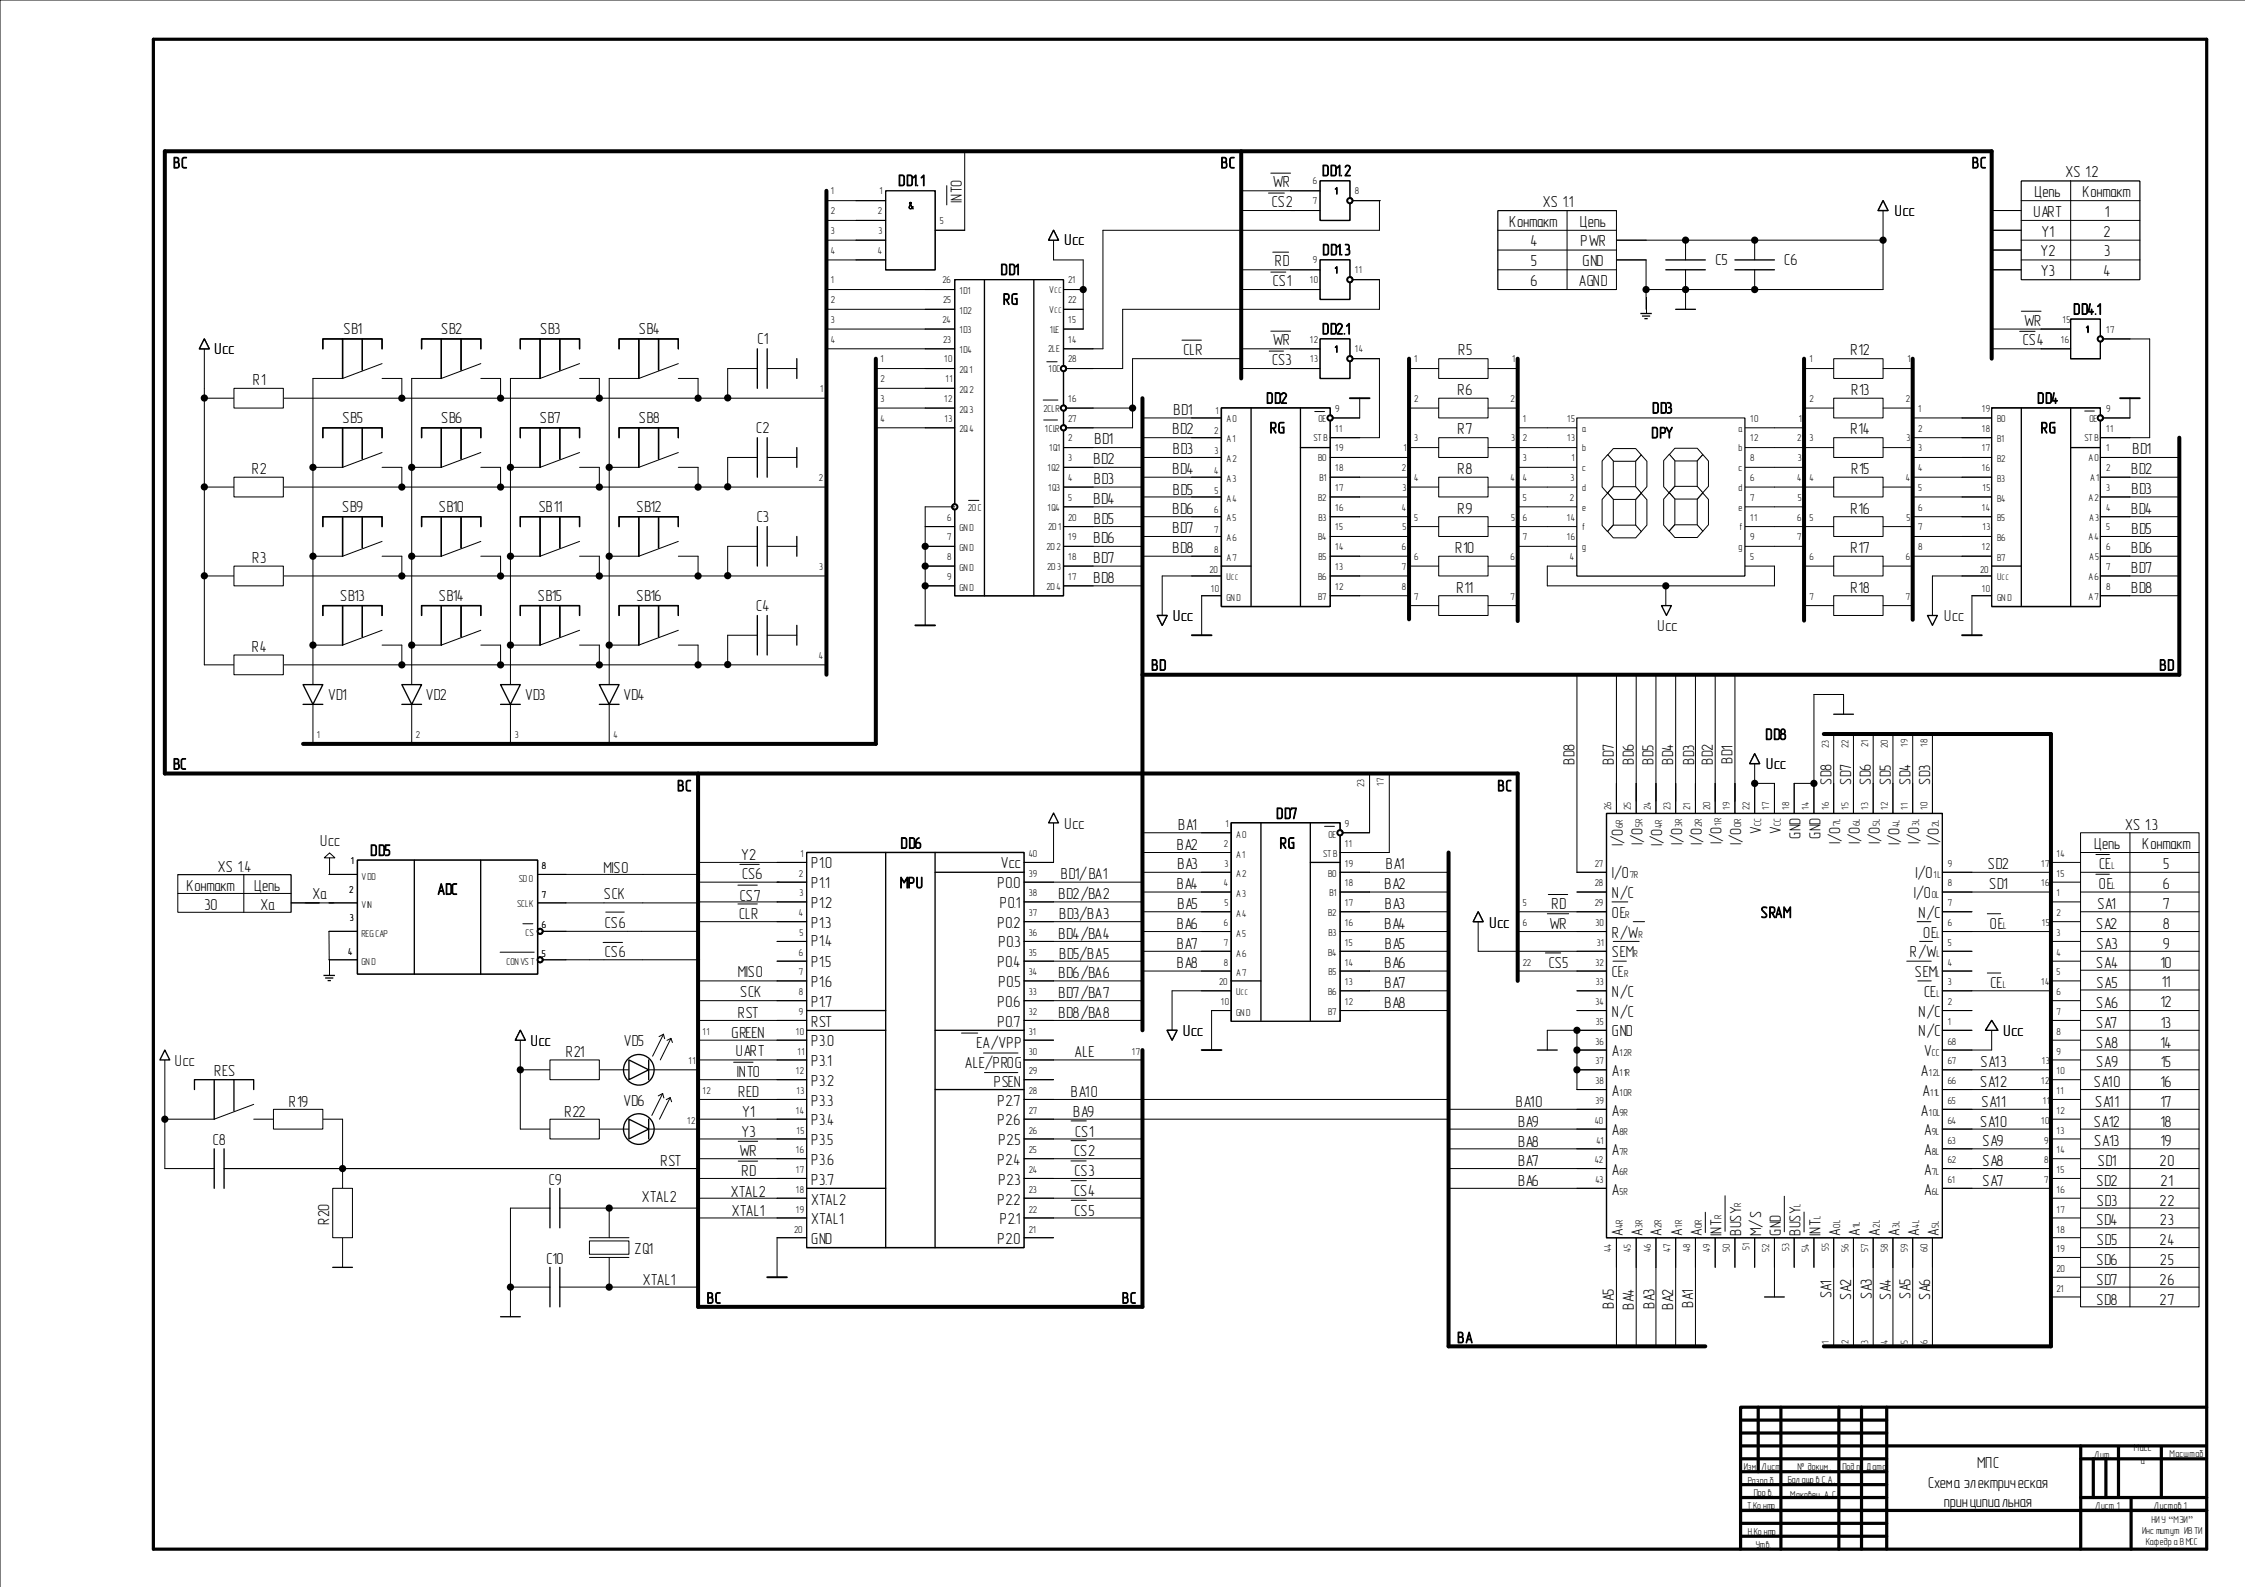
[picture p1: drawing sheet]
<svg xmlns="http://www.w3.org/2000/svg" width="297mm" height="210mm" viewBox="0 0 297 210" stroke-linecap="round" stroke-linejoin="round" font-family="sans-serif">
<defs><g id="words">
<g font-size="2.1">
<text x="22.9" y="22.2">BC</text>
<text x="161.4" y="22.2">BC</text>
<text x="174.8" y="23.3">DD1.2</text>
<text x="260.8" y="22.2">BC</text>
<text x="273.1" y="23.4">XS 1.2</text>
<text x="118.8" y="24.6">DD1.1</text>
<text x="127.2" y="26.8" transform="rotate(-90 127.2 26.8)">INT0</text>
<text x="168.2" y="27.4">CS2</text>
<text x="168.3" y="24.7">WR</text>
<text x="199.6" y="30">Контакт</text>
<text x="204" y="27.4">XS 1.1</text>
<text x="208.9" y="30">Цепь</text>
<text x="250.5" y="28.5">Ucc</text>
<text x="268.9" y="28.7">UART</text>
<text x="269" y="26.1">Цепь</text>
<text x="275.4" y="26.1">Контакт</text>
<text x="278.3" y="28.7">1</text>
<text x="140.8" y="32.4">Ucc</text>
<text x="168.6" y="35.2">RD</text>
<text x="174.9" y="33.7">DD1.3</text>
<text x="202.4" y="32.6">4</text>
<text x="202.4" y="35.2">5</text>
<text x="209" y="32.6">PWR</text>
<text x="209.3" y="35.2">GND</text>
<text x="226.8" y="35">С5</text>
<text x="235.9" y="35">С6</text>
<text x="269.8" y="33.9">Y2</text>
<text x="270" y="31.3">Y1</text>
<text x="278.2" y="31.3">2</text>
<text x="278.2" y="33.9">3</text>
<text x="132.3" y="36.4">DD1</text>
<text x="132.6" y="40.3">RG</text>
<text x="168.3" y="37.8">CS1</text>
<text x="202.4" y="37.8">6</text>
<text x="208.8" y="37.8">AGND</text>
<text x="269.9" y="36.5">Y3</text>
<text x="274.2" y="41.6">DD4.1</text>
<text x="278.2" y="36.5">4</text>
<text x="28.4" y="46.8">Ucc</text>
<text x="45.4" y="44.2">SB1</text>
<text x="58.3" y="44.2">SB2</text>
<text x="71.4" y="44.2">SB3</text>
<text x="84.5" y="44.2">SB4</text>
<text x="100.2" y="45.5">С1</text>
<text x="156.5" y="47">CLR</text>
<text x="168.3" y="45.7">WR</text>
<text x="174.8" y="44.2">DD2.1</text>
<text x="192.8" y="47">R5</text>
<text x="244.7" y="47">R12</text>
<text x="267.5" y="45.7">CS4</text>
<text x="267.6" y="43">WR</text>
<text x="33.5" y="50.9">R1</text>
<text x="167.4" y="53.4">DD2</text>
<text x="168.2" y="48.3">CS3</text>
<text x="192.8" y="52.2">R6</text>
<text x="244.8" y="52.2">R13</text>
<text x="269.4" y="53.4">DD4</text>
<text x="45.3" y="56">SB5</text>
<text x="58.3" y="56">SB6</text>
<text x="71.4" y="56">SB7</text>
<text x="84.5" y="56">SB8</text>
<text x="100" y="57.3">С2</text>
<text x="144.7" y="58.7">BD1</text>
<text x="155" y="57.4">BD2</text>
<text x="155.2" y="54.8">BD1</text>
<text x="167.9" y="57.3">RG</text>
<text x="192.8" y="57.4">R7</text>
<text x="218.4" y="57.9">DPY</text>
<text x="218.5" y="54.7">DD3</text>
<text x="244.7" y="57.4">R14</text>
<text x="269.9" y="57.3">RG</text>
<text x="33.3" y="62.7">R2</text>
<text x="144.6" y="61.3">BD2</text>
<text x="144.6" y="64">BD3</text>
<text x="155" y="62.7">BD4</text>
<text x="155.1" y="60">BD3</text>
<text x="155.1" y="65.4">BD5</text>
<text x="192.8" y="62.7">R8</text>
<text x="244.8" y="62.7">R15</text>
<text x="281.8" y="62.7">BD2</text>
<text x="281.9" y="65.3">BD3</text>
<text x="282" y="60">BD1</text>
<text x="45.3" y="67.7">SB9</text>
<text x="58" y="67.7">SB10</text>
<text x="71.2" y="67.7">SB11</text>
<text x="84.1" y="67.7">SB12</text>
<text x="100.1" y="69">С3</text>
<text x="144.6" y="66.6">BD4</text>
<text x="144.6" y="71.8">BD6</text>
<text x="144.6" y="69.3">BD5</text>
<text x="155" y="67.9">BD6</text>
<text x="155" y="70.5">BD7</text>
<text x="192.8" y="67.9">R9</text>
<text x="244.7" y="67.9">R16</text>
<text x="281.8" y="67.9">BD4</text>
<text x="281.9" y="70.6">BD5</text>
<text x="33.4" y="74.4">R3</text>
<text x="144.6" y="74.4">BD7</text>
<text x="144.6" y="77">BD8</text>
<text x="155" y="73.1">BD8</text>
<text x="192.4" y="73.1">R10</text>
<text x="244.7" y="73.1">R17</text>
<text x="281.8" y="73.1">BD6</text>
<text x="281.8" y="75.7">BD7</text>
<text x="45" y="79.5">SB13</text>
<text x="58" y="79.5">SB14</text>
<text x="71.1" y="79.5">SB15</text>
<text x="84.1" y="79.5">SB16</text>
<text x="100" y="80.8">С4</text>
<text x="155.1" y="82.1">Ucc</text>
<text x="192.6" y="78.3">R11</text>
<text x="219.2" y="83.4">Ucc</text>
<text x="244.7" y="78.3">R18</text>
<text x="257.1" y="82.1">Ucc</text>
<text x="281.8" y="78.3">BD8</text>
<text x="33.3" y="86.2">R4</text>
<text x="152.2" y="88.6">BD</text>
<text x="285.5" y="88.6">BD</text>
<text x="43.4" y="92.6">VD1</text>
<text x="56.3" y="92.6">VD2</text>
<text x="69.4" y="92.6">VD3</text>
<text x="82.5" y="92.6">VD4</text>
<text x="22.9" y="101.7">BС</text>
<text x="208.2" y="101.2" transform="rotate(-90 208.2 101.2)">BD8</text>
<text x="213.4" y="101.2" transform="rotate(-90 213.4 101.2)">BD7</text>
<text x="216" y="101.2" transform="rotate(-90 216 101.2)">BD6</text>
<text x="218.7" y="101.1" transform="rotate(-90 218.7 101.1)">BD5</text>
<text x="221.3" y="101.2" transform="rotate(-90 221.3 101.2)">BD4</text>
<text x="224" y="101.1" transform="rotate(-90 224 101.1)">BD3</text>
<text x="226.5" y="101.2" transform="rotate(-90 226.5 101.2)">BD2</text>
<text x="229.1" y="101" transform="rotate(-90 229.1 101)">BD1</text>
<text x="233.5" y="97.8">DD8</text>
<text x="233.6" y="101.7">Ucc</text>
<text x="89.6" y="104.6">BC</text>
<text x="198" y="104.6">BC</text>
<text x="242.2" y="103.8" transform="rotate(-90 242.2 103.8)">SD8</text>
<text x="244.8" y="103.8" transform="rotate(-90 244.8 103.8)">SD7</text>
<text x="247.4" y="103.8" transform="rotate(-90 247.4 103.8)">SD6</text>
<text x="250" y="103.7" transform="rotate(-90 250 103.7)">SD5</text>
<text x="252.6" y="103.8" transform="rotate(-90 252.6 103.8)">SD4</text>
<text x="255.2" y="103.7" transform="rotate(-90 255.2 103.7)">SD3</text>
<text x="42.3" y="111.8">Ucc</text>
<text x="49" y="113.1">DD5</text>
<text x="98" y="113.6">Y2</text>
<text x="119.1" y="112.2">DD6</text>
<text x="140.8" y="109.6">Ucc</text>
<text x="155.6" y="112.3">BA2</text>
<text x="155.8" y="109.7">BA1</text>
<text x="168.8" y="108.3">DD7</text>
<text x="169.2" y="112.2">RG</text>
<text x="214.6" y="111.8" transform="rotate(-90 214.6 111.8)">I/O</text>
<text x="217.2" y="111.7" transform="rotate(-90 217.2 111.7)">I/O</text>
<text x="219.8" y="111.8" transform="rotate(-90 219.8 111.8)">I/O</text>
<text x="222.4" y="111.7" transform="rotate(-90 222.4 111.7)">I/O</text>
<text x="225" y="111.7" transform="rotate(-90 225 111.7)">I/O</text>
<text x="227.6" y="111.5" transform="rotate(-90 227.6 111.5)">I/O</text>
<text x="230.3" y="111.7" transform="rotate(-90 230.3 111.7)">I/O</text>
<text x="232.9" y="110.3" transform="rotate(-90 232.9 110.3)">V</text>
<text x="235.5" y="110.3" transform="rotate(-90 235.5 110.3)">V</text>
<text x="238.1" y="110.9" transform="rotate(-90 238.1 110.9)">GND</text>
<text x="240.7" y="110.9" transform="rotate(-90 240.7 110.9)">GND</text>
<text x="243.3" y="111.6" transform="rotate(-90 243.3 111.6)">I/O</text>
<text x="245.9" y="111.6" transform="rotate(-90 245.9 111.6)">I/O</text>
<text x="248.6" y="111.6" transform="rotate(-90 248.6 111.6)">I/O</text>
<text x="251.2" y="111.7" transform="rotate(-90 251.2 111.7)">I/O</text>
<text x="253.8" y="111.6" transform="rotate(-90 253.8 111.6)">I/O</text>
<text x="256.4" y="111.7" transform="rotate(-90 256.4 111.7)">I/O</text>
<text x="276.9" y="112.3">Цепь</text>
<text x="281" y="109.7">XS 1.3</text>
<text x="283.3" y="112.3">Контакт</text>
<text x="24.6" y="117.8">Контакт</text>
<text x="28.8" y="115.3">XS 1.4</text>
<text x="33.6" y="117.8">Цепь</text>
<text x="41.3" y="118.9">Xa</text>
<text x="57.8" y="118.3">ADC</text>
<text x="79.8" y="115.4">MISO</text>
<text x="79.8" y="118.9">SCK</text>
<text x="97.8" y="119.1">CS7</text>
<text x="98.2" y="116.3">CS6</text>
<text x="107.3" y="114.8">P1.0</text>
<text x="107.3" y="117.4">P1.1</text>
<text x="119" y="117.4">MPU</text>
<text x="131.9" y="117.4">P0.0</text>
<text x="132.3" y="114.8">Vcc</text>
<text x="139.9" y="118.9">BD2/BA2</text>
<text x="140.3" y="116.3">BD1/BA1</text>
<text x="155.6" y="117.6">BA4</text>
<text x="155.7" y="115">BA3</text>
<text x="183.1" y="117.6">BA2</text>
<text x="183.2" y="115">BA1</text>
<text x="213.1" y="116.1">I/O</text>
<text x="213.1" y="118.7">N/C</text>
<text x="253.1" y="118.7">I/O</text>
<text x="253.3" y="116.1">I/O</text>
<text x="262.9" y="115">SD2</text>
<text x="263" y="117.6">SD1</text>
<text x="277.5" y="117.6">OE</text>
<text x="277.6" y="115">CE</text>
<text x="286" y="117.6">6</text>
<text x="286.1" y="115">5</text>
<text x="27" y="120.3">30</text>
<text x="34.5" y="120.3">Xa</text>
<text x="80" y="122.7">CS6</text>
<text x="97.7" y="121.5">CLR</text>
<text x="107.3" y="120">P1.2</text>
<text x="107.3" y="122.6">P1.3</text>
<text x="107.3" y="125.1">P1.4</text>
<text x="131.9" y="122.6">P0.2</text>
<text x="132" y="125.3">P0.3</text>
<text x="132.2" y="120">P0.1</text>
<text x="139.9" y="124.1">BD4/BA4</text>
<text x="140.1" y="121.5">BD3/BA3</text>
<text x="155.6" y="122.8">BA6</text>
<text x="155.6" y="125.4">BA7</text>
<text x="155.7" y="120.2">BA5</text>
<text x="183.1" y="122.8">BA4</text>
<text x="183.1" y="120.2">BA3</text>
<text x="183.1" y="125.4">BA5</text>
<text x="197" y="122.6">Ucc</text>
<text x="204.9" y="122.8">WR</text>
<text x="205.2" y="120.2">RD</text>
<text x="213.1" y="121.3">OE</text>
<text x="213.1" y="123.9">R/W</text>
<text x="232.8" y="121.3">SRAM</text>
<text x="253.7" y="121.3">N/C</text>
<text x="254.3" y="123.9">OE</text>
<text x="263.1" y="122.8">OE</text>
<text x="277.2" y="122.8">SA2</text>
<text x="277.2" y="125.4">SA3</text>
<text x="277.3" y="120.2">SA1</text>
<text x="286" y="120.2">7</text>
<text x="286" y="122.8">8</text>
<text x="286" y="125.4">9</text>
<text x="80" y="126.6">CS6</text>
<text x="97.6" y="129.2">MISO</text>
<text x="97.9" y="131.8">SCK</text>
<text x="107.3" y="127.9">P1.5</text>
<text x="107.3" y="130.5">P1.6</text>
<text x="131.9" y="127.9">P0.4</text>
<text x="132" y="130.5">P0.5</text>
<text x="139.9" y="129.3">BD6/BA6</text>
<text x="139.9" y="132">BD7/BA7</text>
<text x="140.1" y="126.7">BD5/BA5</text>
<text x="155.6" y="128">BA8</text>
<text x="183.1" y="128">BA6</text>
<text x="183.1" y="130.6">BA7</text>
<text x="204.8" y="128">CS5</text>
<text x="213.1" y="126.6">SEM</text>
<text x="213.1" y="129.2">CE</text>
<text x="213.1" y="131.8">N/C</text>
<text x="252.6" y="126.6">R/W</text>
<text x="253.2" y="129.2">SEM</text>
<text x="254.4" y="131.8">CE</text>
<text x="263.2" y="130.6">CE</text>
<text x="277.2" y="128">SA4</text>
<text x="277.2" y="130.6">SA5</text>
<text x="285.7" y="128">10</text>
<text x="285.9" y="130.5">11</text>
<text x="96.7" y="137.2">GREEN</text>
<text x="97.6" y="134.6">RST</text>
<text x="107.3" y="135.7">RST</text>
<text x="107.3" y="133.1">P1.7</text>
<text x="131.9" y="133.1">P0.6</text>
<text x="131.9" y="135.7">P0.7</text>
<text x="139.9" y="134.6">BD8/BA8</text>
<text x="156.4" y="137">Ucc</text>
<text x="183.1" y="133.3">BA8</text>
<text x="213.1" y="134.4">N/C</text>
<text x="213.1" y="137">GND</text>
<text x="253.7" y="137">N/C</text>
<text x="253.7" y="134.4">N/C</text>
<text x="264.9" y="137">Ucc</text>
<text x="277.2" y="133.3">SA6</text>
<text x="277.2" y="135.9">SA7</text>
<text x="285.7" y="133.1">12</text>
<text x="285.8" y="135.9">13</text>
<text x="23.1" y="140.9">Ucc</text>
<text x="28.3" y="142.2">RES</text>
<text x="70.2" y="138.3">Ucc</text>
<text x="74.8" y="139.8">R21</text>
<text x="82.5" y="138.3">VD5</text>
<text x="97.3" y="139.6">UART</text>
<text x="97.4" y="142.4">INT0</text>
<text x="107.3" y="140.9">P3.1</text>
<text x="107.3" y="143.6">P3.2</text>
<text x="107.3" y="138.3">P3.0</text>
<text x="127.6" y="141.2">ALE/PROG</text>
<text x="129.1" y="138.5">EA/VPP</text>
<text x="131.4" y="143.8">PSEN</text>
<text x="142.1" y="139.8">ALE</text>
<text x="213.1" y="139.6">A</text>
<text x="213.1" y="142.2">A</text>
<text x="254" y="142.2">A</text>
<text x="254.4" y="139.6">V</text>
<text x="261.8" y="143.7">SA12</text>
<text x="261.9" y="141.1">SA13</text>
<text x="276.9" y="143.7">SA10</text>
<text x="277.2" y="138.5">SA8</text>
<text x="277.2" y="141.1">SA9</text>
<text x="285.7" y="138.5">14</text>
<text x="285.7" y="143.7">16</text>
<text x="285.8" y="141.1">15</text>
<text x="38.2" y="146.3">R19</text>
<text x="74.7" y="147.6">R22</text>
<text x="82.5" y="146.2">VD6</text>
<text x="97.6" y="145">RED</text>
<text x="98.1" y="147.6">Y1</text>
<text x="107.3" y="146.2">P3.3</text>
<text x="107.3" y="148.8">P3.4</text>
<text x="131.9" y="146.2">P2.7</text>
<text x="131.9" y="148.8">P2.6</text>
<text x="141.6" y="145">BA10</text>
<text x="141.9" y="147.6">BA9</text>
<text x="200.4" y="146.3">BA10</text>
<text x="200.7" y="148.9">BA9</text>
<text x="213.1" y="144.9">A</text>
<text x="213.1" y="147.5">A</text>
<text x="254" y="147.5">A</text>
<text x="254.2" y="144.9">A</text>
<text x="261.8" y="148.9">SA10</text>
<text x="262" y="146.3">SA11</text>
<text x="276.9" y="148.9">SA12</text>
<text x="277" y="146.3">SA11</text>
<text x="285.7" y="146.3">17</text>
<text x="285.7" y="148.9">18</text>
<text x="28.1" y="151.4">С8</text>
<text x="87.3" y="154.2">RST</text>
<text x="97.8" y="152.9">WR</text>
<text x="98" y="155.5">RD</text>
<text x="98" y="150.3">Y3</text>
<text x="107.3" y="151.4">P3.5</text>
<text x="107.3" y="154">P3.6</text>
<text x="131.9" y="154">P2.4</text>
<text x="132" y="151.4">P2.5</text>
<text x="142" y="152.9">CS2</text>
<text x="142.1" y="155.5">CS3</text>
<text x="142.2" y="150.3">CS1</text>
<text x="200.7" y="151.7">BA8</text>
<text x="200.7" y="154.2">BA7</text>
<text x="213.1" y="150.1">A</text>
<text x="213.1" y="152.7">A</text>
<text x="213.1" y="155.3">A</text>
<text x="254.4" y="150.1">A</text>
<text x="254.4" y="152.7">A</text>
<text x="254.4" y="155.3">A</text>
<text x="262.2" y="151.6">SA9</text>
<text x="262.2" y="154.2">SA8</text>
<text x="276.9" y="151.6">SA13</text>
<text x="277.4" y="154.2">SD1</text>
<text x="285.5" y="154.2">20</text>
<text x="285.7" y="151.6">19</text>
<text x="43.5" y="162" transform="rotate(-90 43.5 162)">R20</text>
<text x="72.6" y="156.6">С9</text>
<text x="84.9" y="159">XTAL2</text>
<text x="96.7" y="158.2">XTAL2</text>
<text x="96.8" y="160.7">XTAL1</text>
<text x="107.3" y="159.3">XTAL2</text>
<text x="107.3" y="161.9">XTAL1</text>
<text x="107.3" y="156.6">P3.7</text>
<text x="131.9" y="159.3">P2.2</text>
<text x="132" y="156.6">P2.3</text>
<text x="132.2" y="161.9">P2.1</text>
<text x="142" y="158.1">CS4</text>
<text x="142.1" y="160.7">CS5</text>
<text x="200.7" y="156.8">BA6</text>
<text x="213.1" y="157.9">A</text>
<text x="254.4" y="157.9">A</text>
<text x="262.2" y="156.8">SA7</text>
<text x="277.2" y="156.8">SD2</text>
<text x="277.3" y="159.4">SD3</text>
<text x="285.5" y="159.4">22</text>
<text x="285.7" y="156.8">21</text>
<text x="72.2" y="167.1">С10</text>
<text x="83.9" y="165.8">ZQ1</text>
<text x="107.3" y="164.5">GND</text>
<text x="131.9" y="164.5">P2.0</text>
<text x="214.6" y="163.3" transform="rotate(-90 214.6 163.3)">A</text>
<text x="217.2" y="163.3" transform="rotate(-90 217.2 163.3)">A</text>
<text x="219.7" y="163.3" transform="rotate(-90 219.7 163.3)">A</text>
<text x="222.4" y="163.3" transform="rotate(-90 222.4 163.3)">A</text>
<text x="225" y="163.3" transform="rotate(-90 225 163.3)">A</text>
<text x="227.6" y="163.3" transform="rotate(-90 227.6 163.3)">INT</text>
<text x="230.3" y="163.3" transform="rotate(-90 230.3 163.3)">BUSY</text>
<text x="232.9" y="163.3" transform="rotate(-90 232.9 163.3)">M/S</text>
<text x="235.5" y="163.3" transform="rotate(-90 235.5 163.3)">GND</text>
<text x="238.1" y="163.3" transform="rotate(-90 238.1 163.3)">BUSY</text>
<text x="240.7" y="163.3" transform="rotate(-90 240.7 163.3)">INT</text>
<text x="243.3" y="163.3" transform="rotate(-90 243.3 163.3)">A</text>
<text x="245.9" y="163.3" transform="rotate(-90 245.9 163.3)">A</text>
<text x="248.6" y="163.3" transform="rotate(-90 248.6 163.3)">A</text>
<text x="251.2" y="163.3" transform="rotate(-90 251.2 163.3)">A</text>
<text x="253.8" y="163.3" transform="rotate(-90 253.8 163.3)">A</text>
<text x="256.4" y="163.3" transform="rotate(-90 256.4 163.3)">A</text>
<text x="277.2" y="162">SD4</text>
<text x="277.2" y="167.3">SD6</text>
<text x="277.3" y="164.6">SD5</text>
<text x="285.5" y="164.6">24</text>
<text x="285.6" y="162">23</text>
<text x="285.6" y="167.3">25</text>
<text x="85" y="169.9">XTAL1</text>
<text x="93.5" y="172.3">BC</text>
<text x="148.4" y="172.3">BC</text>
<text x="213.4" y="173.1" transform="rotate(-90 213.4 173.1)">BA5</text>
<text x="216" y="173.1" transform="rotate(-90 216 173.1)">BA4</text>
<text x="218.8" y="173.1" transform="rotate(-90 218.8 173.1)">BA3</text>
<text x="221.3" y="173.1" transform="rotate(-90 221.3 173.1)">BA2</text>
<text x="223.9" y="173" transform="rotate(-90 223.9 173)">BA1</text>
<text x="242.2" y="171.7" transform="rotate(-90 242.2 171.7)">SA1</text>
<text x="244.8" y="171.8" transform="rotate(-90 244.8 171.8)">SA2</text>
<text x="247.5" y="171.8" transform="rotate(-90 247.5 171.8)">SA3</text>
<text x="250" y="171.8" transform="rotate(-90 250 171.8)">SA4</text>
<text x="252.6" y="171.8" transform="rotate(-90 252.6 171.8)">SA5</text>
<text x="255.2" y="171.8" transform="rotate(-90 255.2 171.8)">SA6</text>
<text x="277.2" y="169.9">SD7</text>
<text x="277.2" y="172.5">SD8</text>
<text x="285.5" y="169.9">26</text>
<text x="285.5" y="172.5">27</text>
<text x="192.7" y="177.6">BA</text>
<text x="254.9" y="196.7">Схема электрическая</text>
<text x="261.5" y="194.1">МПС</text>
<text x="257.1" y="199.2">принципиальная</text>
</g>
<g font-size="1.3">
<text x="109.9" y="25.7">1</text>
<text x="109.9" y="28.3">2</text>
<text x="116.1" y="28.3">2</text>
<text x="116.3" y="25.7">1</text>
<text x="120.1" y="27.6">&amp;</text>
<text x="124.3" y="29.6">5</text>
<text x="173.6" y="24.4">6</text>
<text x="173.6" y="27">7</text>
<text x="176.5" y="25.7">1</text>
<text x="179.1" y="25.7">8</text>
<text x="109.9" y="30.9">3</text>
<text x="109.9" y="33.5">4</text>
<text x="116.1" y="33.5">4</text>
<text x="116.2" y="30.9">3</text>
<text x="173.6" y="34.8">9</text>
<text x="109.9" y="37.4">1</text>
<text x="109.9" y="40.1">2</text>
<text x="124.6" y="37.4">26</text>
<text x="124.7" y="40.1">25</text>
<text x="126.9" y="41.5">1D2</text>
<text x="126.9" y="38.9">1D1</text>
<text x="138.7" y="38.8">V</text>
<text x="138.7" y="41.4">V</text>
<text x="141.3" y="37.4">21</text>
<text x="141.3" y="40.1">22</text>
<text x="173.2" y="37.4">10</text>
<text x="176.5" y="36.1">1</text>
<text x="179.1" y="36.1">11</text>
<text x="109.9" y="42.7">3</text>
<text x="109.9" y="45.3">4</text>
<text x="116.4" y="47.9">1</text>
<text x="124.6" y="42.7">24</text>
<text x="124.7" y="45.3">23</text>
<text x="124.8" y="47.9">10</text>
<text x="126.9" y="46.7">1D4</text>
<text x="126.9" y="44.1">1D3</text>
<text x="138.6" y="46.6">2LE</text>
<text x="138.8" y="44">1LE</text>
<text x="141.3" y="42.7">15</text>
<text x="141.3" y="47.9">28</text>
<text x="141.3" y="45.3">14</text>
<text x="173.2" y="45.3">12</text>
<text x="173.3" y="47.9">13</text>
<text x="176.5" y="46.6">1</text>
<text x="179.1" y="46.6">14</text>
<text x="187" y="47.9">1</text>
<text x="200" y="47.9">1</text>
<text x="239.3" y="47.9">1</text>
<text x="252.2" y="47.9">1</text>
<text x="272.5" y="45.3">16</text>
<text x="272.7" y="42.7">15</text>
<text x="275.8" y="44">1</text>
<text x="278.5" y="44">17</text>
<text x="108.5" y="51.8">1</text>
<text x="116.4" y="50.5">2</text>
<text x="116.4" y="53.1">3</text>
<text x="124.8" y="53.1">12</text>
<text x="125" y="50.5">11</text>
<text x="126.9" y="51.9">2Q2</text>
<text x="126.9" y="49.3">2Q1</text>
<text x="138.7" y="49.2">1OC</text>
<text x="141.3" y="53.1">16</text>
<text x="187" y="53.1">2</text>
<text x="199.7" y="53.1">2</text>
<text x="239.3" y="53.1">2</text>
<text x="252" y="53.1">2</text>
<text x="116.4" y="55.7">4</text>
<text x="124.9" y="55.7">13</text>
<text x="126.9" y="57.2">2Q4</text>
<text x="126.9" y="54.5">2Q3</text>
<text x="138" y="54.4">2CLR</text>
<text x="138.2" y="57.1">1CLR</text>
<text x="138.7" y="59.7">1Q1</text>
<text x="141.3" y="55.7">27</text>
<text x="141.3" y="58.4">2</text>
<text x="160.5" y="57.4">2</text>
<text x="160.7" y="54.8">1</text>
<text x="162.2" y="58.5">A1</text>
<text x="162.2" y="55.9">A0</text>
<text x="173.7" y="58.4">STB</text>
<text x="174.4" y="55.9">OE</text>
<text x="176.5" y="54.4">9</text>
<text x="176.5" y="59.7">19</text>
<text x="176.5" y="57.1">11</text>
<text x="185.6" y="59.7">1</text>
<text x="187" y="58.4">3</text>
<text x="199.8" y="58.4">3</text>
<text x="201.4" y="55.7">1</text>
<text x="201.4" y="58.4">2</text>
<text x="207.2" y="55.7">15</text>
<text x="207.2" y="58.4">13</text>
<text x="209.2" y="57.1">a</text>
<text x="209.2" y="59.7">b</text>
<text x="229.9" y="57.1">a</text>
<text x="229.9" y="59.7">b</text>
<text x="231.4" y="55.7">10</text>
<text x="231.4" y="58.4">12</text>
<text x="237.6" y="58.4">2</text>
<text x="237.8" y="55.7">1</text>
<text x="239.3" y="58.4">3</text>
<text x="252.1" y="58.4">3</text>
<text x="253.6" y="54.4">1</text>
<text x="253.6" y="57.1">2</text>
<text x="253.6" y="59.7">3</text>
<text x="262.1" y="54.4">19</text>
<text x="262.1" y="57.1">18</text>
<text x="262.1" y="59.7">17</text>
<text x="264.1" y="58.5">B1</text>
<text x="264.1" y="55.9">B0</text>
<text x="275.6" y="58.4">STB</text>
<text x="276.3" y="55.9">OE</text>
<text x="278.5" y="57.1">11</text>
<text x="278.5" y="59.7">1</text>
<text x="278.5" y="54.4">9</text>
<text x="108.3" y="63.6">2</text>
<text x="138.5" y="62.3">1Q2</text>
<text x="138.6" y="64.9">1Q3</text>
<text x="141.3" y="61">3</text>
<text x="141.3" y="63.6">4</text>
<text x="160.5" y="62.6">4</text>
<text x="160.6" y="60">3</text>
<text x="160.6" y="65.3">5</text>
<text x="162.2" y="63.7">A3</text>
<text x="162.2" y="61.1">A2</text>
<text x="174.3" y="61">B0</text>
<text x="174.5" y="63.6">B1</text>
<text x="176.5" y="62.3">18</text>
<text x="176.5" y="64.9">17</text>
<text x="185.4" y="62.3">2</text>
<text x="185.4" y="64.9">3</text>
<text x="187" y="63.6">4</text>
<text x="199.7" y="63.6">4</text>
<text x="201.4" y="61">3</text>
<text x="201.4" y="63.6">4</text>
<text x="207.7" y="63.6">3</text>
<text x="207.8" y="61">1</text>
<text x="209.2" y="62.3">c</text>
<text x="209.2" y="64.9">d</text>
<text x="229.9" y="62.3">c</text>
<text x="229.9" y="64.9">d</text>
<text x="231.4" y="61">8</text>
<text x="231.4" y="63.6">6</text>
<text x="237.6" y="63.6">4</text>
<text x="237.7" y="61">3</text>
<text x="239.3" y="63.6">4</text>
<text x="252" y="63.6">4</text>
<text x="253.6" y="62.3">4</text>
<text x="253.6" y="64.9">5</text>
<text x="262.1" y="62.3">16</text>
<text x="262.1" y="64.9">15</text>
<text x="264.1" y="63.7">B3</text>
<text x="264.1" y="61.1">B2</text>
<text x="276.2" y="61">A0</text>
<text x="276.4" y="63.6">A1</text>
<text x="278.5" y="62.3">2</text>
<text x="278.5" y="64.9">3</text>
<text x="125.3" y="68.8">6</text>
<text x="125.3" y="71.4">7</text>
<text x="126.9" y="70.2">GND</text>
<text x="128" y="67.5">2OC</text>
<text x="138.5" y="67.5">1Q4</text>
<text x="138.6" y="70.1">2D1</text>
<text x="141.3" y="68.8">20</text>
<text x="141.3" y="71.4">19</text>
<text x="141.3" y="66.2">5</text>
<text x="160.5" y="70.5">7</text>
<text x="160.5" y="67.9">6</text>
<text x="162.2" y="68.9">A5</text>
<text x="162.2" y="66.3">A4</text>
<text x="162.2" y="71.5">A6</text>
<text x="174.3" y="71.4">B4</text>
<text x="174.3" y="66.2">B2</text>
<text x="174.4" y="68.8">B3</text>
<text x="176.5" y="67.5">16</text>
<text x="176.5" y="70.1">15</text>
<text x="185.4" y="67.5">4</text>
<text x="185.4" y="70.1">5</text>
<text x="187" y="68.8">5</text>
<text x="199.8" y="68.8">5</text>
<text x="201.4" y="66.2">5</text>
<text x="201.4" y="68.8">6</text>
<text x="201.4" y="71.4">7</text>
<text x="207.2" y="68.8">14</text>
<text x="207.2" y="71.4">16</text>
<text x="207.6" y="66.2">2</text>
<text x="209.2" y="67.5">e</text>
<text x="209.2" y="70.1">f</text>
<text x="229.9" y="67.5">e</text>
<text x="230" y="70.1">f</text>
<text x="231.4" y="66.2">7</text>
<text x="231.4" y="68.8">11</text>
<text x="231.4" y="71.4">9</text>
<text x="237.6" y="71.4">7</text>
<text x="237.6" y="68.8">6</text>
<text x="237.7" y="66.2">5</text>
<text x="239.3" y="68.8">5</text>
<text x="252.1" y="68.8">5</text>
<text x="253.6" y="67.5">6</text>
<text x="253.6" y="70.1">7</text>
<text x="262.1" y="67.5">14</text>
<text x="262.1" y="70.1">13</text>
<text x="264.1" y="68.9">B5</text>
<text x="264.1" y="66.3">B4</text>
<text x="264.1" y="71.5">B6</text>
<text x="276.2" y="71.4">A4</text>
<text x="276.2" y="66.2">A2</text>
<text x="276.2" y="68.8">A3</text>
<text x="278.5" y="67.5">4</text>
<text x="278.5" y="70.1">5</text>
<text x="108.3" y="75.4">3</text>
<text x="125.3" y="74.1">8</text>
<text x="125.3" y="76.7">9</text>
<text x="126.9" y="75.5">GND</text>
<text x="126.9" y="72.8">GND</text>
<text x="138.4" y="78">2D4</text>
<text x="138.4" y="72.7">2D2</text>
<text x="138.5" y="75.4">2D3</text>
<text x="141.3" y="74.1">18</text>
<text x="141.3" y="76.7">17</text>
<text x="159.9" y="75.7">20</text>
<text x="160.5" y="73.1">8</text>
<text x="162.2" y="76.7">U</text>
<text x="162.2" y="74.2">A7</text>
<text x="174.3" y="76.7">B6</text>
<text x="174.4" y="74.1">B5</text>
<text x="176.5" y="72.7">14</text>
<text x="176.5" y="75.4">13</text>
<text x="176.5" y="78">12</text>
<text x="185.4" y="75.4">7</text>
<text x="185.4" y="78">8</text>
<text x="185.4" y="72.7">6</text>
<text x="187" y="74.1">6</text>
<text x="199.7" y="74.1">6</text>
<text x="207.6" y="74.1">4</text>
<text x="209.2" y="72.7">g</text>
<text x="229.9" y="72.7">g</text>
<text x="231.4" y="74.1">5</text>
<text x="239.3" y="74.1">6</text>
<text x="252" y="74.1">6</text>
<text x="253.6" y="72.7">8</text>
<text x="261.9" y="75.7">20</text>
<text x="262.1" y="72.7">12</text>
<text x="264.1" y="76.7">U</text>
<text x="264.1" y="74.2">B7</text>
<text x="276.2" y="76.7">A6</text>
<text x="276.2" y="74.1">A5</text>
<text x="278.5" y="72.7">6</text>
<text x="278.5" y="75.4">7</text>
<text x="278.5" y="78">8</text>
<text x="126.9" y="78.1">GND</text>
<text x="160.1" y="78.3">10</text>
<text x="162.2" y="79.4">GND</text>
<text x="174.3" y="79.3">B7</text>
<text x="187" y="79.3">7</text>
<text x="199.7" y="79.3">7</text>
<text x="239.3" y="79.3">7</text>
<text x="252" y="79.3">7</text>
<text x="262.1" y="78.3">10</text>
<text x="264.1" y="79.4">GND</text>
<text x="276.2" y="79.3">A7</text>
<text x="108.3" y="87.1">4</text>
<text x="41.9" y="97.6">1</text>
<text x="55" y="97.6">2</text>
<text x="68.1" y="97.6">3</text>
<text x="81.1" y="97.6">4</text>
<text x="241.8" y="98.8" transform="rotate(-90 241.8 98.8)">23</text>
<text x="244.4" y="98.9" transform="rotate(-90 244.4 98.9)">22</text>
<text x="247" y="98.7" transform="rotate(-90 247 98.7)">21</text>
<text x="249.7" y="98.9" transform="rotate(-90 249.7 98.9)">20</text>
<text x="252.3" y="98.7" transform="rotate(-90 252.3 98.7)">19</text>
<text x="254.9" y="98.7" transform="rotate(-90 254.9 98.7)">18</text>
<text x="180.4" y="104.1" transform="rotate(-90 180.4 104.1)">23</text>
<text x="183" y="103.9" transform="rotate(-90 183 103.9)">17</text>
<text x="213" y="107.1" transform="rotate(-90 213 107.1)">26</text>
<text x="215.7" y="107.1" transform="rotate(-90 215.7 107.1)">25</text>
<text x="218.3" y="107.1" transform="rotate(-90 218.3 107.1)">24</text>
<text x="220.9" y="107.1" transform="rotate(-90 220.9 107.1)">23</text>
<text x="223.5" y="107.1" transform="rotate(-90 223.5 107.1)">21</text>
<text x="226.1" y="107.1" transform="rotate(-90 226.1 107.1)">20</text>
<text x="228.7" y="107.1" transform="rotate(-90 228.7 107.1)">19</text>
<text x="231.4" y="107.1" transform="rotate(-90 231.4 107.1)">22</text>
<text x="234" y="107.1" transform="rotate(-90 234 107.1)">17</text>
<text x="236.6" y="107.1" transform="rotate(-90 236.6 107.1)">18</text>
<text x="239.2" y="107.1" transform="rotate(-90 239.2 107.1)">14</text>
<text x="241.8" y="107.1" transform="rotate(-90 241.8 107.1)">16</text>
<text x="244.4" y="107.1" transform="rotate(-90 244.4 107.1)">15</text>
<text x="247" y="107.1" transform="rotate(-90 247 107.1)">13</text>
<text x="249.7" y="107.1" transform="rotate(-90 249.7 107.1)">12</text>
<text x="252.3" y="107.1" transform="rotate(-90 252.3 107.1)">11</text>
<text x="254.9" y="107.1" transform="rotate(-90 254.9 107.1)">10</text>
<text x="105.9" y="113.3">1</text>
<text x="136" y="113.3">40</text>
<text x="161.8" y="112">2</text>
<text x="162" y="109.4">1</text>
<text x="163.5" y="113.4">A1</text>
<text x="163.5" y="110.8">A0</text>
<text x="175" y="113.3">STB</text>
<text x="175.7" y="110.8">OE</text>
<text x="177.8" y="112">11</text>
<text x="177.8" y="109.4">9</text>
<text x="214.6" y="109.4" transform="rotate(-90 214.6 109.4)">6R</text>
<text x="217.2" y="109.4" transform="rotate(-90 217.2 109.4)">5R</text>
<text x="219.8" y="109.4" transform="rotate(-90 219.8 109.4)">4R</text>
<text x="222.4" y="109.4" transform="rotate(-90 222.4 109.4)">3R</text>
<text x="225" y="109.4" transform="rotate(-90 225 109.4)">2R</text>
<text x="227.6" y="109.2" transform="rotate(-90 227.6 109.2)">1R</text>
<text x="230.3" y="109.4" transform="rotate(-90 230.3 109.4)">0R</text>
<text x="232.9" y="109.2" transform="rotate(-90 232.9 109.2)">CC</text>
<text x="235.5" y="109.2" transform="rotate(-90 235.5 109.2)">CC</text>
<text x="243.3" y="109.2" transform="rotate(-90 243.3 109.2)">7L</text>
<text x="245.9" y="109.2" transform="rotate(-90 245.9 109.2)">6L</text>
<text x="248.6" y="109.2" transform="rotate(-90 248.6 109.2)">5L</text>
<text x="251.2" y="109.3" transform="rotate(-90 251.2 109.3)">4L</text>
<text x="253.8" y="109.2" transform="rotate(-90 253.8 109.2)">3L</text>
<text x="256.4" y="109.3" transform="rotate(-90 256.4 109.3)">2L</text>
<text x="271.9" y="113.3">14</text>
<text x="46.2" y="118.1">2</text>
<text x="46.4" y="114.3">1</text>
<text x="47.8" y="116.3">VDD</text>
<text x="68.4" y="119.9">SCLK</text>
<text x="68.6" y="116.6">SDO</text>
<text x="71.6" y="118.7">7</text>
<text x="71.6" y="114.8">8</text>
<text x="105.6" y="115.9">2</text>
<text x="105.7" y="118.5">3</text>
<text x="136" y="115.9">39</text>
<text x="136" y="118.5">38</text>
<text x="161.8" y="117.2">4</text>
<text x="161.9" y="114.6">3</text>
<text x="161.9" y="119.8">5</text>
<text x="163.5" y="118.6">A3</text>
<text x="163.5" y="116">A2</text>
<text x="175.6" y="115.9">B0</text>
<text x="175.8" y="118.5">B1</text>
<text x="177.8" y="114.6">19</text>
<text x="177.8" y="117.2">18</text>
<text x="177.8" y="119.8">17</text>
<text x="201.4" y="119.8">5</text>
<text x="210.9" y="114.6">27</text>
<text x="210.9" y="117.2">28</text>
<text x="210.9" y="119.8">29</text>
<text x="215.5" y="116.1">7R</text>
<text x="255.5" y="118.7">0L</text>
<text x="255.7" y="116.1">1L</text>
<text x="257.6" y="114.6">9</text>
<text x="257.6" y="117.2">8</text>
<text x="257.6" y="119.8">7</text>
<text x="269.9" y="117.2">16</text>
<text x="269.9" y="114.6">17</text>
<text x="271.9" y="115.9">15</text>
<text x="271.9" y="118.5">1</text>
<text x="279.2" y="115">L</text>
<text x="279.3" y="117.6">L</text>
<text x="46.2" y="121.8">3</text>
<text x="47.8" y="120.1">VIN</text>
<text x="47.8" y="123.8">REGCAP</text>
<text x="69.5" y="123.7">CS</text>
<text x="71.6" y="122.6">6</text>
<text x="105.6" y="121.1">4</text>
<text x="105.7" y="123.7">5</text>
<text x="136" y="121.1">37</text>
<text x="136" y="123.7">36</text>
<text x="161.8" y="125">7</text>
<text x="161.8" y="122.4">6</text>
<text x="163.5" y="123.8">A5</text>
<text x="163.5" y="121.2">A4</text>
<text x="175.6" y="121.1">B2</text>
<text x="175.7" y="123.7">B3</text>
<text x="177.8" y="122.4">16</text>
<text x="177.8" y="125">15</text>
<text x="201.4" y="122.4">6</text>
<text x="211" y="122.4">30</text>
<text x="211.2" y="125">31</text>
<text x="214.9" y="121.3">R</text>
<text x="216.7" y="123.9">R</text>
<text x="256.1" y="123.9">L</text>
<text x="257.6" y="122.4">6</text>
<text x="257.6" y="125">5</text>
<text x="264.9" y="122.8">L</text>
<text x="270" y="122.4">15</text>
<text x="271.9" y="121.1">2</text>
<text x="271.9" y="123.7">3</text>
<text x="46.1" y="126.2">4</text>
<text x="47.8" y="127.6">GND</text>
<text x="67" y="127.6">CONVST</text>
<text x="71.6" y="126.5">5</text>
<text x="105.6" y="129">7</text>
<text x="105.6" y="131.6">8</text>
<text x="105.6" y="126.3">6</text>
<text x="136" y="129">34</text>
<text x="136" y="131.6">33</text>
<text x="136" y="126.3">35</text>
<text x="161.2" y="130.3">20</text>
<text x="161.8" y="127.7">8</text>
<text x="163.5" y="131.6">U</text>
<text x="163.5" y="129.1">A7</text>
<text x="163.5" y="126.5">A6</text>
<text x="175.6" y="131.6">B6</text>
<text x="175.6" y="126.3">B4</text>
<text x="175.7" y="129">B5</text>
<text x="177.8" y="127.7">14</text>
<text x="177.8" y="130.3">13</text>
<text x="201.4" y="127.7">22</text>
<text x="211" y="127.7">32</text>
<text x="211" y="130.3">33</text>
<text x="214.8" y="129.2">R</text>
<text x="216" y="126.6">R</text>
<text x="256.1" y="126.6">L</text>
<text x="256.1" y="129.2">L</text>
<text x="256.1" y="131.8">L</text>
<text x="257.6" y="127.7">4</text>
<text x="257.6" y="130.3">3</text>
<text x="264.8" y="130.6">L</text>
<text x="269.9" y="130.3">14</text>
<text x="271.9" y="126.3">4</text>
<text x="271.9" y="129">5</text>
<text x="271.9" y="131.6">6</text>
<text x="92.9" y="136.8">11</text>
<text x="105.2" y="136.8">10</text>
<text x="105.6" y="134.2">9</text>
<text x="136" y="134.2">32</text>
<text x="136" y="136.8">31</text>
<text x="161.4" y="132.9">10</text>
<text x="163.5" y="134.3">GND</text>
<text x="175.6" y="134.2">B7</text>
<text x="177.8" y="132.9">12</text>
<text x="211" y="132.9">34</text>
<text x="211" y="135.5">35</text>
<text x="257.6" y="132.9">2</text>
<text x="257.6" y="135.5">1</text>
<text x="271.9" y="134.2">7</text>
<text x="271.9" y="136.8">8</text>
<text x="91.1" y="140.7">11</text>
<text x="105.2" y="142">12</text>
<text x="105.4" y="139.4">11</text>
<text x="136" y="139.4">30</text>
<text x="136" y="142">29</text>
<text x="149.7" y="139.4">17</text>
<text x="211" y="138.1">36</text>
<text x="211" y="140.7">37</text>
<text x="211" y="143.4">38</text>
<text x="214.2" y="139.6">12R</text>
<text x="214.2" y="142.2">11R</text>
<text x="255.1" y="142.2">12L</text>
<text x="255.5" y="139.6">CC</text>
<text x="257.6" y="138.1">68</text>
<text x="257.6" y="140.7">67</text>
<text x="257.6" y="143.4">66</text>
<text x="269.9" y="143.4">12</text>
<text x="270" y="140.7">13</text>
<text x="271.9" y="139.4">9</text>
<text x="271.9" y="142">10</text>
<text x="90.9" y="148.6">12</text>
<text x="92.9" y="144.7">12</text>
<text x="105.2" y="147.3">14</text>
<text x="105.3" y="144.7">13</text>
<text x="105.3" y="149.9">15</text>
<text x="136" y="144.7">28</text>
<text x="136" y="147.3">27</text>
<text x="136" y="149.9">26</text>
<text x="210.9" y="148.6">40</text>
<text x="211" y="146">39</text>
<text x="214.2" y="144.9">10R</text>
<text x="214.2" y="147.5">9R</text>
<text x="255.1" y="147.5">10L</text>
<text x="255.3" y="144.9">11L</text>
<text x="257.6" y="146">65</text>
<text x="257.6" y="148.6">64</text>
<text x="269.9" y="148.6">10</text>
<text x="270.1" y="146">11</text>
<text x="271.9" y="144.7">11</text>
<text x="271.9" y="147.3">12</text>
<text x="271.9" y="149.9">13</text>
<text x="105.2" y="152.5">16</text>
<text x="105.2" y="155.1">17</text>
<text x="136" y="155.1">24</text>
<text x="136" y="152.5">25</text>
<text x="210.9" y="153.8">42</text>
<text x="211.1" y="151.2">41</text>
<text x="214.2" y="150.1">8R</text>
<text x="214.2" y="152.7">7R</text>
<text x="214.2" y="155.3">6R</text>
<text x="255.5" y="150.1">9L</text>
<text x="255.5" y="152.7">8L</text>
<text x="255.5" y="155.3">7L</text>
<text x="257.6" y="151.2">63</text>
<text x="257.6" y="153.8">62</text>
<text x="270.3" y="153.8">8</text>
<text x="270.3" y="151.2">9</text>
<text x="271.9" y="152.5">14</text>
<text x="271.9" y="155.1">15</text>
<text x="105.2" y="157.7">18</text>
<text x="105.2" y="160.3">19</text>
<text x="136" y="157.7">23</text>
<text x="136" y="160.3">22</text>
<text x="211" y="156.4">43</text>
<text x="214.2" y="157.9">5R</text>
<text x="227.6" y="161.2" transform="rotate(-90 227.6 161.2)">R</text>
<text x="230.3" y="159.5" transform="rotate(-90 230.3 159.5)">R</text>
<text x="238.1" y="159.5" transform="rotate(-90 238.1 159.5)">L</text>
<text x="240.7" y="161.2" transform="rotate(-90 240.7 161.2)">L</text>
<text x="255.5" y="157.9">6L</text>
<text x="257.6" y="156.4">61</text>
<text x="270.3" y="156.4">7</text>
<text x="271.9" y="157.7">16</text>
<text x="271.9" y="160.3">17</text>
<text x="105" y="163">20</text>
<text x="136" y="163">21</text>
<text x="213" y="165.6" transform="rotate(-90 213 165.6)">44</text>
<text x="214.6" y="162.3" transform="rotate(-90 214.6 162.3)">4R</text>
<text x="215.7" y="165.5" transform="rotate(-90 215.7 165.5)">45</text>
<text x="217.2" y="162.3" transform="rotate(-90 217.2 162.3)">3R</text>
<text x="218.3" y="165.6" transform="rotate(-90 218.3 165.6)">46</text>
<text x="219.7" y="162.3" transform="rotate(-90 219.7 162.3)">2R</text>
<text x="220.9" y="165.6" transform="rotate(-90 220.9 165.6)">47</text>
<text x="222.4" y="162.3" transform="rotate(-90 222.4 162.3)">1R</text>
<text x="223.5" y="165.6" transform="rotate(-90 223.5 165.6)">48</text>
<text x="225" y="162.3" transform="rotate(-90 225 162.3)">0R</text>
<text x="226.1" y="165.6" transform="rotate(-90 226.1 165.6)">49</text>
<text x="228.7" y="165.5" transform="rotate(-90 228.7 165.5)">50</text>
<text x="231.4" y="165.3" transform="rotate(-90 231.4 165.3)">51</text>
<text x="234" y="165.5" transform="rotate(-90 234 165.5)">52</text>
<text x="236.6" y="165.5" transform="rotate(-90 236.6 165.5)">53</text>
<text x="239.2" y="165.5" transform="rotate(-90 239.2 165.5)">54</text>
<text x="241.8" y="165.5" transform="rotate(-90 241.8 165.5)">55</text>
<text x="243.3" y="162.3" transform="rotate(-90 243.3 162.3)">0L</text>
<text x="244.4" y="165.5" transform="rotate(-90 244.4 165.5)">56</text>
<text x="245.9" y="162.3" transform="rotate(-90 245.9 162.3)">1L</text>
<text x="247" y="165.5" transform="rotate(-90 247 165.5)">57</text>
<text x="248.6" y="162.3" transform="rotate(-90 248.6 162.3)">2L</text>
<text x="249.7" y="165.5" transform="rotate(-90 249.7 165.5)">58</text>
<text x="251.2" y="162.3" transform="rotate(-90 251.2 162.3)">3L</text>
<text x="252.3" y="165.5" transform="rotate(-90 252.3 165.5)">59</text>
<text x="253.8" y="162.3" transform="rotate(-90 253.8 162.3)">4L</text>
<text x="254.9" y="165.6" transform="rotate(-90 254.9 165.6)">60</text>
<text x="256.4" y="162.3" transform="rotate(-90 256.4 162.3)">5L</text>
<text x="271.9" y="163">18</text>
<text x="271.9" y="165.6">19</text>
<text x="271.9" y="168.2">20</text>
<text x="271.9" y="170.8">21</text>
<text x="241.8" y="177.7" transform="rotate(-90 241.8 177.7)">1</text>
<text x="244.4" y="177.7" transform="rotate(-90 244.4 177.7)">2</text>
<text x="247" y="177.7" transform="rotate(-90 247 177.7)">3</text>
<text x="249.7" y="177.7" transform="rotate(-90 249.7 177.7)">4</text>
<text x="252.3" y="177.7" transform="rotate(-90 252.3 177.7)">5</text>
<text x="254.9" y="177.7" transform="rotate(-90 254.9 177.7)">6</text>
<text x="282.2" y="191.8">Масс</text>
<text x="230.6" y="194.4">Изм</text>
<text x="231.1" y="196.1">Разра б.</text>
<text x="231.9" y="197.8">Про в.</text>
<text x="232.9" y="194.4">Лист</text>
<text x="236.4" y="196.1">Бал ашо в С.А.</text>
<text x="236.7" y="198">Маковец А.С.</text>
<text x="237.7" y="194.4">№ докум.</text>
<text x="243.6" y="194.4">Под п.</text>
<text x="246.8" y="194.4">Дата</text>
<text x="276.9" y="192.8">Лит.</text>
<text x="283.1" y="193.5">а</text>
<text x="286.9" y="192.7">Масштаб</text>
<text x="231" y="199.5">Т.Ко нтр .</text>
<text x="231.1" y="202.9">Н.Ко нтр .</text>
<text x="277" y="199.5">Лист 1</text>
<text x="283.3" y="202.8">Инс титут ИВТИ</text>
<text x="284.5" y="201.4">НИУ “МЭИ”</text>
<text x="284.8" y="199.5">Листов 1</text>
<text x="232.2" y="204.6">Утв.</text>
<text x="283.8" y="204.2">Кафедр а ВМСС</text>
</g>
<g font-size="1.1">
<text x="139.4" y="38.8">CC</text>
<text x="139.4" y="41.4">CC</text>
<text x="162.8" y="76.7">CC</text>
<text x="264.7" y="76.7">CC</text>
<text x="164.1" y="131.6">CC</text>
</g>
</g></defs>
<path d="M296.9 0h-296.9v209.9" fill="none" stroke="#000" stroke-width=".13"/>
<g fill="none" stroke="#000" stroke-width=".42">
<path d="M20.3 5.2h271.5v199.6h-271.5zM230.2 198h19.3M230.2 199.7h61.6M230.2 194.6h19.3M230.2 196.3h19.3M230.2 191.2h61.5M230.2 192.9h19.3M230.2 189.5h19.3M230.2 187.7h19.3M232.5 186v8.6M235.5 186v18.8M243.2 186v18.8"/>
<path d="M246.2 186v18.8M249.5 186v18.8M275.1 198h16.7M275.1 191.2v13.6M275.1 192.9h16.7M276.8 192.9v5.1M278.5 192.9v5.1M280.1 191.2v6.8M281.8 198.1v6.7M285.8 191.2v6.8M291.8 186h-61.6v18.8M230.2 201.4h19.3"/>
<path d="M230.2 203.1h19.3"/>
</g>
<path d="M267.3 23.9h15.7v13.1h-15.7z" fill-rule="evenodd" fill="#fff"/>
<path d="M263.4 27.8h3.9M263.4 30.4h3.9M263.4 35.7h3.9M263.4 33.1h3.9M267.3 23.9h15.7v13.1h-15.7zM267.3 26.5h15.7M267.3 29.1h15.7M267.3 31.8h15.7M267.3 34.4h15.7M273.8 23.9v13.1" fill="none" stroke="#000" stroke-width=".13"/>
<path d="M267.3 23.9h15.7v13.1h-15.7z" fill-rule="evenodd" fill="#fff"/>
<path d="M263.4 27.8h3.9M263.4 30.4h3.9M263.4 35.7h3.9M263.4 33.1h3.9M267.3 23.9h15.7v13.1h-15.7zM267.3 26.5h15.7M267.3 29.1h15.7M267.3 31.8h15.7M267.3 34.4h15.7M273.8 23.9v13.1M232 103.6v3.9M239.9 103.6v3.9" fill="none" stroke="#000" stroke-width=".13"/>
<path d="M212.4 107.6h44.4v56h-44.4z" fill-rule="evenodd" fill="#fff"/>
<path d="M212.4 107.6h44.4v56h-44.4z" fill="none" stroke="#000" stroke-width=".18"/>
<g fill="none" stroke="#000" stroke-width=".13">
<path d="M208.5 115.3h3.9M208.5 117.9h3.9M213.2 119.2h2M213.7 103.6v3.9M216.4 103.6v3.9M219 103.6v3.9M221.6 103.6v3.9M224.2 103.6v3.9M226.8 103.6v3.9M229.4 103.6v3.9M232 103.6v3.9M234.6 103.6v3.9"/>
<path d="M237.3 103.6v3.9M239.9 103.6v3.9M242.5 103.6v3.9M245.1 103.6v3.9M247.7 103.6v3.9M250.3 103.6v3.9M252.9 103.6v3.9M255.5 103.6v3.9M256.8 115.3h4M256.8 117.9h4M208.5 120.5h3.9M208.5 123.2h3.9"/>
<path d="M208.5 125.8h3.9M208.5 128.4h3.9M208.5 131h3.9M208.5 133.6h3.9M208.5 136.2h3.9M208.5 138.8h3.9M213.3 127.1h1.8M213.3 124.5h3.5M216 121.9h1.5M252.1 127.1h3.3M253.5 121.9h1.8M253.6 129.7h1.8"/>
<path d="M253.8 124.5h1.7M256.8 120.5h4M256.8 123.2h4M256.8 125.8h4M256.8 128.4h4M256.8 131h4M256.8 133.6h4M256.8 136.2h4M256.8 138.8h4M208.5 141.4h3.9M208.5 144h3.9M208.5 146.7h3.9"/>
<path d="M208.5 149.3h3.9M208.5 151.9h3.9M208.5 154.5h3.9M208.5 157.1h3.9M228.1 158.1v4.7M235.9 158.2v4.7M256.8 141.4h4M256.8 144h4M256.8 146.7h4M256.8 149.3h4M256.8 151.9h4M256.8 154.5h4"/>
<path d="M256.8 157.1h4M213.7 163.6v4M216.4 163.6v4M219 163.6v4M221.6 163.6v4M224.2 163.6v4M225.5 160.3v2.7M226.8 163.6v4M229.4 163.6v4M232 163.6v4M234.6 163.6v4M237.3 163.6v4"/>
<path d="M238.6 160.2v2.7M239.9 163.6v4M242.5 163.6v4M245.1 163.6v4M247.7 163.6v4M250.3 163.6v4M252.9 163.6v4M255.5 163.6v4"/>
</g>
<path d="M212.4 107.6h44.4v56h-44.4z" fill-rule="evenodd" fill="#fff"/>
<path d="M212.4 107.6h44.4v56h-44.4z" fill="none" stroke="#000" stroke-width=".18"/>
<g fill="none" stroke="#000" stroke-width=".13">
<path d="M208.5 115.3h3.9M208.5 117.9h3.9M213.2 119.2h2M213.7 103.6v3.9M216.4 103.6v3.9M219 103.6v3.9M221.6 103.6v3.9M224.2 103.6v3.9M226.8 103.6v3.9M229.4 103.6v3.9M234.6 103.6v3.9M237.3 103.6v3.9"/>
<path d="M242.5 103.6v3.9M245.1 103.6v3.9M247.7 103.6v3.9M250.3 103.6v3.9M252.9 103.6v3.9M255.5 103.6v3.9M256.8 115.3h4M256.8 117.9h4M208.5 120.5h3.9M208.5 123.2h3.9M208.5 125.8h3.9M208.5 128.4h3.9"/>
<path d="M208.5 131h3.9M208.5 133.6h3.9M208.5 136.2h3.9M208.5 138.8h3.9M213.3 127.1h1.8M213.3 124.5h3.5M216 121.9h1.5M252.1 127.1h3.3M253.5 121.9h1.8M253.6 129.7h1.8M253.8 124.5h1.7M256.8 120.5h4"/>
<path d="M256.8 123.2h4M256.8 125.8h4M256.8 128.4h4M256.8 131h4M256.8 133.6h4M256.8 136.2h4M256.8 138.8h4M208.5 141.4h3.9M208.5 144h3.9M208.5 146.7h3.9M208.5 149.3h3.9M208.5 151.9h3.9"/>
<path d="M208.5 154.5h3.9M208.5 157.1h3.9M228.1 158.1v4.7M235.9 158.2v4.7M256.8 141.4h4M256.8 144h4M256.8 146.7h4M256.8 149.3h4M256.8 151.9h4M256.8 154.5h4M256.8 157.1h4M213.7 163.6v4"/>
<path d="M216.4 163.6v4M219 163.6v4M221.6 163.6v4M224.2 163.6v4M225.5 160.3v2.7M226.8 163.6v4M229.4 163.6v4M232 163.6v4M234.6 163.6v4M237.3 163.6v4M238.6 160.2v2.7M239.9 163.6v4"/>
<path d="M242.5 163.6v4M245.1 163.6v4M247.7 163.6v4M250.3 163.6v4M252.9 163.6v4M255.5 163.6v4"/>
</g>
<path d="M198.1 27.9h15.6v10.4h-15.6z" fill-rule="evenodd" fill="#fff"/>
<path d="M198.1 27.9h15.6v10.4h-15.6zM198.1 30.4h15.6M198.1 33.1h15.6M207.2 27.8v10.5M213.7 31.8h4M213.7 34.4h4" fill="none" stroke="#000" stroke-width=".13"/>
<path d="M198.1 27.9h15.6v10.4h-15.6z" fill-rule="evenodd" fill="#fff"/>
<path d="M198.1 27.9h15.6v10.4h-15.6zM198.1 30.4h15.6M198.1 33.1h15.6M207.2 27.8v10.5M213.7 31.8h4M213.7 34.4h4" fill="none" stroke="#000" stroke-width=".13"/>
<path d="M275.1 110.1h15.7v62.7h-15.7z" fill-rule="evenodd" fill="#fff"/>
<g fill="none" stroke="#000" stroke-width=".13">
<path d="M200.7 56.6h7.8M200.7 59.2h7.8M230.7 56.6h7.9M230.7 59.2h7.9M200.7 61.8h7.8M200.7 67h7.8M200.7 64.4h7.8M200.7 69.6h7.8M200.7 72.2h7.8M204.6 74.8h3.9M230.7 61.8h7.9M230.7 67h7.9"/>
<path d="M230.7 64.4h7.9M230.7 69.6h7.9M230.7 74.8h3.9M230.7 72.2h7.9M271.2 114h3.9M271.2 116.6h3.9M271.2 119.2h3.9M275.1 110.1h15.7v62.7h-15.7zM275.1 112.7h15.7M275.1 115.3h15.7M275.1 117.9h15.7M281.6 110.1v62.7"/>
<path d="M271.2 121.9h3.9M275.1 120.5h15.7"/>
</g>
<path d="M200.7 47.4v34.7M238.6 47.4v34.7" fill="none" stroke="#000" stroke-width=".53"/>
<path d="M242.5 52.6h6.5v2.7h-6.5z" fill-rule="evenodd" fill="#fff"/>
<path d="M242.5 52.6h6.5v2.7h-6.5z" fill="none" stroke="#000" stroke-width=".13"/>
<path d="M242.5 57.9h6.5v2.6h-6.5z" fill-rule="evenodd" fill="#fff"/>
<path d="M242.5 57.9h6.5v2.6h-6.5z" fill="none" stroke="#000" stroke-width=".13"/>
<path d="M242.5 63.1h6.5v2.6h-6.5z" fill-rule="evenodd" fill="#fff"/>
<path d="M242.5 63.1h6.5v2.6h-6.5z" fill="none" stroke="#000" stroke-width=".13"/>
<path d="M242.5 68.3h6.5v2.6h-6.5z" fill-rule="evenodd" fill="#fff"/>
<path d="M242.5 68.3h6.5v2.6h-6.5z" fill="none" stroke="#000" stroke-width=".13"/>
<path d="M242.5 73.5h6.5v2.6h-6.5z" fill-rule="evenodd" fill="#fff"/>
<path d="M242.5 73.5h6.5v2.6h-6.5z" fill="none" stroke="#000" stroke-width=".13"/>
<path d="M242.5 78.8h6.5v2.6h-6.5z" fill-rule="evenodd" fill="#fff"/>
<path d="M242.5 78.8h6.5v2.6h-6.5z" fill="none" stroke="#000" stroke-width=".13"/>
<path d="M242.5 47.4h6.5v2.6h-6.5z" fill-rule="evenodd" fill="#fff"/>
<path d="M238.6 59.2h3.9M238.6 54h3.9M238.6 48.7h3.9M242.5 47.4h6.5v2.6h-6.5zM238.6 74.8h3.9M238.6 69.6h3.9M238.6 64.4h3.9M238.6 80.1h3.9" fill="none" stroke="#000" stroke-width=".13"/>
<path d="M190.2 52.6h6.6v2.7h-6.6z" fill-rule="evenodd" fill="#fff"/>
<path d="M190.2 52.6h6.6v2.7h-6.6z" fill="none" stroke="#000" stroke-width=".13"/>
<path d="M190.2 57.9h6.6v2.6h-6.6z" fill-rule="evenodd" fill="#fff"/>
<path d="M190.2 57.9h6.6v2.6h-6.6z" fill="none" stroke="#000" stroke-width=".13"/>
<path d="M190.2 63.1h6.6v2.6h-6.6z" fill-rule="evenodd" fill="#fff"/>
<path d="M190.2 63.1h6.6v2.6h-6.6z" fill="none" stroke="#000" stroke-width=".13"/>
<path d="M190.2 68.3h6.6v2.6h-6.6z" fill-rule="evenodd" fill="#fff"/>
<path d="M190.2 68.3h6.6v2.6h-6.6z" fill="none" stroke="#000" stroke-width=".13"/>
<path d="M190.2 73.5h6.6v2.6h-6.6z" fill-rule="evenodd" fill="#fff"/>
<path d="M190.2 73.5h6.6v2.6h-6.6z" fill="none" stroke="#000" stroke-width=".13"/>
<path d="M190.2 78.8h6.6v2.6h-6.6z" fill-rule="evenodd" fill="#fff"/>
<path d="M190.2 78.8h6.6v2.6h-6.6z" fill="none" stroke="#000" stroke-width=".13"/>
<path d="M190.2 47.4h6.6v2.6h-6.6z" fill-rule="evenodd" fill="#fff"/>
<g fill="none" stroke="#000" stroke-width=".13">
<path d="M186.3 59.2h3.9M186.3 54h3.9M186.3 48.7h3.9M190.2 47.4h6.6v2.6h-6.6zM196.8 59.2h3.9M196.8 54h3.9M196.8 48.7h3.9M249 59.2h3.9M249 54h3.9M249 48.7h3.9M153.7 76.1v5.3M158.9 78.8v5.2"/>
<path d="M179.8 76.1h6.5M179.8 60.5h6.5M179.8 63.1h6.5M179.8 65.7h6.5M179.8 68.3h6.5M179.8 70.9h6.5M179.8 73.5h6.5M186.3 74.8h3.9M186.3 69.6h3.9M186.3 64.4h3.9M196.8 74.8h3.9M196.8 69.6h3.9"/>
<path d="M196.8 64.4h3.9M249 74.8h3.9M249 69.6h3.9M249 64.4h3.9M255.5 76.1v5.3M260.8 78.8v5.2M186.3 80.1h3.9M196.8 80.1h3.9M249 80.1h3.9"/>
</g>
<path d="M186.3 47.4v34.5M252.9 47.4v34.5" fill="none" stroke="#000" stroke-width=".53"/>
<path d="M157.6 84h2.6M259.4 84h2.7" fill="none" stroke="#000" stroke-width=".25"/>
<path d="M254.9 81.4h1.3l-.7 1.3z" fill="#fff"/>
<path d="M254.9 81.4h1.3l-.7 1.3z" fill="none" stroke="#000" stroke-width=".18"/>
<g fill="none" stroke="#000" stroke-width=".13">
<path d="M127.6 20v10.4M109.3 38.3h13M143.2 34.4v9.1M164.1 27.8h7.1M182.4 26.5h.1M182.4 26.5v3.9M27 52.6h82.3M41.4 50v48.3M50.5 50h2.6v2.6M54.4 50v48.3M67.5 50v48.3M80.6 50v48.3"/>
<path d="M109.3 46.1h13M109.3 40.9h13M109.3 43.5h13M115.8 48.7h6.5M115.8 51.3h6.5M115.8 54h6.5M115.8 56.6h6.5M144.5 59.2h6.6M151.1 55.3h6.5M151.1 57.9h6.5M252.9 55.3h6.5M252.9 57.9h6.5"/>
<path d="M263.4 46.1h6.5M284.3 44.8v13.1M27 76.1h82.3M27 64.4h82.3M122.3 67v15.7M144.5 77.5h6.6M144.5 61.8h6.6M144.5 64.4h6.6M144.5 67h6.6M144.5 69.6h6.6M144.5 72.2h6.6M144.5 74.8h6.6"/>
<path d="M151.1 73.5h6.5M151.1 60.5h6.5M151.1 63.1h6.5M151.1 65.7h6.5M151.1 68.3h6.5M151.1 70.9h6.5M252.9 73.5h6.5M252.9 60.5h6.5M252.9 63.1h6.5M252.9 65.7h6.5M252.9 68.3h6.5M252.9 70.9h6.5"/>
<path d="M281.6 73.5h6.6M281.6 60.5h6.6M281.6 63.1h6.6M281.6 65.7h6.6M281.6 68.3h6.6M281.6 70.9h6.6M281.6 76.1h6.6M27 87.9h82.3"/>
</g>
<path d="M21.8 20h241.6v27.4M164.1 20v30M109.3 25.2v64M115.8 47.4v50.9M151.1 52.6v83.6M288.2 57.9v31.3h-137.1" fill="none" stroke="#000" stroke-width=".53"/>
<g fill="#000">
<circle cx="143.2" cy="38.3" r=".35"/>
<circle cx="122.3" cy="72.2" r=".35"/>
<circle cx="122.3" cy="74.8" r=".35"/>
<circle cx="122.3" cy="77.5" r=".35"/>
</g>
<g fill="none" stroke="#000" stroke-width=".26">
<circle cx="143.2" cy="38.3" r=".35"/>
<circle cx="122.3" cy="72.2" r=".35"/>
<circle cx="122.3" cy="74.8" r=".35"/>
<circle cx="122.3" cy="77.5" r=".35"/>
</g>
<path d="M121 82.7h2.6" fill="none" stroke="#000" stroke-width=".25"/>
<path d="M40.1 90.5h2.6l-1.3 2.6z" fill="#fff"/>
<g fill="none" stroke="#000" stroke-width=".18">
<path d="M42.7 46.1v-1.3h7.8v1.3M42.7 57.9v-1.3h7.8v1.3M45.3 44.8v5.2M45.3 56.6v5.2M47.9 44.8v4.1M47.9 56.6v4.1M55.7 46.1v-1.3h7.9v1.3M55.7 57.9v-1.3h7.9v1.3M58.4 44.8v5.2M58.4 56.6v5.2M61 44.8v4.1M61 56.6v4.1"/>
<path d="M68.8 46.1v-1.3h7.8v1.3M68.8 57.9v-1.3h7.8v1.3M71.4 44.8v5.2M71.4 56.6v5.2M74 44.8v4.1M74 56.6v4.1M81.9 46.1v-1.3h7.8v1.3M81.9 57.9v-1.3h7.8v1.3M84.5 44.8v5.2M84.5 56.6v5.2M87.1 44.8v4.1M87.1 56.6v4.1"/>
<path d="M42.7 69.6v-1.3h7.8v1.3M45.3 68.3v5.2M47.9 68.3v4.1M55.7 69.6v-1.3h7.9v1.3M58.4 68.3v5.2M61 68.3v4.1M68.8 69.6v-1.3h7.8v1.3M71.4 68.3v5.2M74 68.3v4.1M81.9 69.6v-1.3h7.8v1.3M84.5 68.3v5.2M87.1 68.3v4.1"/>
<path d="M40.1 90.5h2.6l-1.3 2.6zM40.1 93.1h2.6M42.7 81.4v-1.3h7.8v1.3M45.3 80.1v5.2M47.9 80.1v4.1M55.7 81.4v-1.3h7.9v1.3M58.4 80.1v5.2M61 80.1v4.1M68.8 81.4v-1.3h7.8v1.3M71.4 80.1v5.2M74 80.1v4.1M81.9 81.4v-1.3h7.8v1.3"/>
<path d="M84.5 80.1v5.2M87.1 80.1v4.1"/>
</g>
<g fill="#000">
<circle cx="53.1" cy="52.6" r=".35"/>
<circle cx="66.2" cy="52.6" r=".35"/>
<circle cx="79.2" cy="52.6" r=".35"/>
<circle cx="92.3" cy="52.6" r=".35"/>
<circle cx="41.4" cy="73.5" r=".35"/>
<circle cx="41.4" cy="61.8" r=".35"/>
<circle cx="53.1" cy="64.4" r=".35"/>
<circle cx="53.1" cy="76.1" r=".35"/>
<circle cx="54.4" cy="61.8" r=".35"/>
<circle cx="54.4" cy="73.5" r=".35"/>
<circle cx="66.2" cy="64.4" r=".35"/>
<circle cx="66.2" cy="76.1" r=".35"/>
<circle cx="67.5" cy="61.8" r=".35"/>
<circle cx="67.5" cy="73.5" r=".35"/>
<circle cx="79.2" cy="64.4" r=".35"/>
<circle cx="79.3" cy="76.1" r=".35"/>
<circle cx="80.6" cy="73.5" r=".35"/>
<circle cx="80.6" cy="61.8" r=".35"/>
<circle cx="92.3" cy="64.4" r=".35"/>
<circle cx="92.3" cy="76.1" r=".35"/>
<circle cx="41.4" cy="85.3" r=".35"/>
<circle cx="53.1" cy="87.9" r=".35"/>
<circle cx="54.4" cy="85.3" r=".35"/>
<circle cx="66.2" cy="87.9" r=".35"/>
<circle cx="67.5" cy="85.3" r=".35"/>
<circle cx="79.2" cy="87.9" r=".35"/>
<circle cx="80.6" cy="85.3" r=".35"/>
<circle cx="92.3" cy="87.9" r=".35"/>
</g>
<g fill="none" stroke="#000" stroke-width=".26">
<circle cx="53.1" cy="52.6" r=".35"/>
<circle cx="66.2" cy="52.6" r=".35"/>
<circle cx="79.2" cy="52.6" r=".35"/>
<circle cx="92.3" cy="52.6" r=".35"/>
<circle cx="41.4" cy="73.5" r=".35"/>
<circle cx="41.4" cy="61.8" r=".35"/>
<circle cx="53.1" cy="64.4" r=".35"/>
<circle cx="53.1" cy="76.1" r=".35"/>
<circle cx="54.4" cy="61.8" r=".35"/>
<circle cx="54.4" cy="73.5" r=".35"/>
<circle cx="66.2" cy="64.4" r=".35"/>
<circle cx="66.2" cy="76.1" r=".35"/>
<circle cx="67.5" cy="61.8" r=".35"/>
<circle cx="67.5" cy="73.5" r=".35"/>
<circle cx="79.2" cy="64.4" r=".35"/>
<circle cx="79.3" cy="76.1" r=".35"/>
<circle cx="80.6" cy="73.5" r=".35"/>
<circle cx="80.6" cy="61.8" r=".35"/>
<circle cx="92.3" cy="64.4" r=".35"/>
<circle cx="92.3" cy="76.1" r=".35"/>
<circle cx="41.4" cy="85.3" r=".35"/>
<circle cx="53.1" cy="87.9" r=".35"/>
<circle cx="54.4" cy="85.3" r=".35"/>
<circle cx="66.2" cy="87.9" r=".35"/>
<circle cx="67.5" cy="85.3" r=".35"/>
<circle cx="79.2" cy="87.9" r=".35"/>
<circle cx="80.6" cy="85.3" r=".35"/>
<circle cx="92.3" cy="87.9" r=".35"/>
</g>
<g fill="none" stroke="#000" stroke-width=".13">
<path d="M50.5 48.1l-5.2 1.9h-3.9M50.5 59.8l-5.2 2h-3.9M63.6 48.1l-5.2 1.9h-4M63.6 50h2.6v2.6M63.6 59.8l-5.2 2h-4M76.6 48.1l-5.2 1.9h-3.9M76.6 50h2.7v2.6M76.6 59.8l-5.2 2h-3.9M89.7 48.1l-5.2 1.9h-3.9M89.7 50h2.6v2.6M89.7 59.8l-5.2 2h-3.9M50.5 61.8h2.6v2.6"/>
<path d="M50.5 73.5h2.6v2.6M50.5 71.6l-5.2 1.9h-3.9M63.6 61.8h2.6v2.6M63.6 73.5h2.6v2.6M63.6 71.6l-5.2 1.9h-4M76.6 61.8h2.7v2.6M76.6 73.5h2.7v2.6M76.6 71.6l-5.2 1.9h-3.9M89.7 61.8h2.6v2.6M89.7 73.5h2.6v2.6M89.7 71.6l-5.2 1.9h-3.9M50.5 85.3h2.6v2.6"/>
<path d="M50.5 83.3l-5.2 2h-3.9M63.6 85.3h2.6v2.6M63.6 83.3l-5.2 2h-4M76.6 85.3h2.7v2.6M76.6 83.3l-5.2 2h-3.9M89.7 85.3h2.6v2.6M89.7 83.3l-5.2 2h-3.9"/>
</g>
<path d="M30.9 51.3h6.6v2.7h-6.6z" fill-rule="evenodd" fill="#fff"/>
<path d="M30.9 51.3h6.6v2.7h-6.6z" fill="none" stroke="#000" stroke-width=".13"/>
<path d="M30.9 63.1h6.6v2.6h-6.6z" fill-rule="evenodd" fill="#fff"/>
<path d="M30.9 63.1h6.6v2.6h-6.6z" fill="none" stroke="#000" stroke-width=".13"/>
<path d="M30.9 74.8h6.6v2.7h-6.6z" fill-rule="evenodd" fill="#fff"/>
<path d="M30.9 74.8h6.6v2.7h-6.6z" fill="none" stroke="#000" stroke-width=".13"/>
<path d="M30.9 86.6h6.6v2.6h-6.6z" fill-rule="evenodd" fill="#fff"/>
<path d="M27 46.1v41.8M30.9 86.6h6.6v2.6h-6.6z" fill="none" stroke="#000" stroke-width=".13"/>
<path d="M27 44.8l.7 1.3h-1.3z" fill="#fff"/>
<path d="M27 44.8l.7 1.3h-1.3z" fill="none" stroke="#000" stroke-width=".18"/>
<path d="M27 44.8l.7 1.3h-1.3z" fill="#fff"/>
<path d="M27 44.8l.7 1.3h-1.3z" fill="none" stroke="#000" stroke-width=".18"/>
<path d="M53.1 90.5h2.6l-1.3 2.6z" fill="#fff"/>
<path d="M53.1 90.5h2.6l-1.3 2.6zM53.1 93.1h2.6" fill="none" stroke="#000" stroke-width=".18"/>
<path d="M66.2 90.5h2.6l-1.3 2.6z" fill="#fff"/>
<path d="M66.2 90.5h2.6l-1.3 2.6zM66.2 93.1h2.6" fill="none" stroke="#000" stroke-width=".18"/>
<path d="M79.3 90.5h2.6l-1.3 2.6z" fill="#fff"/>
<g fill="none" stroke="#000" stroke-width=".18">
<path d="M100.1 46.1v5.2M100.1 57.9v5.2M101.4 46.1v5.2M101.4 57.9v5.2M105.4 47.4v2.6M105.4 59.2v2.6M100.1 69.6v5.2M101.4 69.6v5.2M105.4 70.9v2.6M79.3 90.5h2.6l-1.3 2.6zM79.3 93.1h2.6M100.1 81.4v5.2"/>
<path d="M101.4 81.4v5.2M105.4 82.7v2.6M242.5 94.4h2.6M203.3 138.8h2.6M233.3 171.5h2.6"/>
</g>
<g fill="none" stroke="#000" stroke-width=".13">
<path d="M100.1 48.7h-3.9v3.9M101.4 48.7h4M100.1 60.5h-3.9v3.9M100.1 72.2h-3.9v3.9M101.4 60.5h4M101.4 72.2h4M100.1 84h-3.9v3.9M101.4 84h4M208.5 89.2v26.1M213.7 89.2v16.7M216.4 89.2v16.7M219 89.2v16.7"/>
<path d="M221.6 89.2v16.7M224.2 89.2v16.7M226.8 89.2v16.7M229.4 89.2v16.7M239.9 91.8h3.9v2.6M139.3 108.8v5.2M181.1 115.3h10.4M181.1 117.9h10.4M232 103.6h2.6M237.3 103.6h2.6M155 131v5.2M160.2 133.6v5.2"/>
<path d="M181.1 120.5h10.4M181.1 123.2h10.4M181.1 125.8h10.4M181.1 128.4h10.4M181.1 131h10.4M181.1 133.6h10.4M204.6 136.2v2.6M208.5 136.2v7.8M263.4 136.2v2.6h-2.6M139.3 145.4h52.2M139.3 148h52.2M139.3 153.2h11.8"/>
<path d="M139.3 155.8h11.8M139.3 158.4h11.8M191.5 146.7h17M191.5 149.3h17M191.5 151.9h17M191.5 154.5h17M191.5 157.1h17M139.3 161h11.8M213.7 167.6v10.4M216.4 167.6v10.4M219 167.6v10.4M221.6 167.6v10.4"/>
<path d="M224.2 167.6v10.4M234.6 167.6v3.9"/>
</g>
<path d="M21.8 20v82.3M40.1 98.3h75.7M191.5 112.7v65.3" fill="none" stroke="#000" stroke-width=".53"/>
<g fill="#000">
<circle cx="27" cy="52.6" r=".35"/>
<circle cx="96.2" cy="52.6" r=".35"/>
<circle cx="27" cy="76.1" r=".35"/>
<circle cx="27" cy="64.4" r=".35"/>
<circle cx="96.2" cy="76.1" r=".35"/>
<circle cx="96.2" cy="64.4" r=".35"/>
<circle cx="96.2" cy="87.9" r=".35"/>
<circle cx="232" cy="103.6" r=".35"/>
<circle cx="239.9" cy="103.6" r=".35"/>
<circle cx="208.5" cy="136.2" r=".35"/>
<circle cx="208.5" cy="138.8" r=".35"/>
<circle cx="208.5" cy="141.4" r=".35"/>
</g>
<g fill="none" stroke="#000" stroke-width=".26">
<circle cx="27" cy="52.6" r=".35"/>
<circle cx="96.2" cy="52.6" r=".35"/>
<circle cx="27" cy="76.1" r=".35"/>
<circle cx="27" cy="64.4" r=".35"/>
<circle cx="96.2" cy="76.1" r=".35"/>
<circle cx="96.2" cy="64.4" r=".35"/>
<circle cx="96.2" cy="87.9" r=".35"/>
<circle cx="232" cy="103.6" r=".35"/>
<circle cx="239.9" cy="103.6" r=".35"/>
<circle cx="208.5" cy="136.2" r=".35"/>
<circle cx="208.5" cy="138.8" r=".35"/>
<circle cx="208.5" cy="141.4" r=".35"/>
</g>
<path d="M158.9 138.8h2.6" fill="none" stroke="#000" stroke-width=".25"/>
<path d="M139.3 107.5l.7 1.3h-1.3z" fill="#fff"/>
<path d="M139.3 107.5l.7 1.3h-1.3z" fill="none" stroke="#000" stroke-width=".18"/>
<path d="M106.7 112.7h28.7v52.2h-28.7z" fill-rule="evenodd" fill="#fff"/>
<path d="M106.7 112.7h28.7v52.2h-28.7zM117.1 112.7v52.2M123.6 112.7v52.2M123.6 115.3h11.8M106.7 133.6h10.4M106.7 136.2h10.4M123.6 136.2h11.8M106.7 157.1h10.4M123.6 144h11.8" fill="none" stroke="#000" stroke-width=".18"/>
<g fill="none" stroke="#000" stroke-width=".13">
<path d="M102.8 114h3.9M102.8 116.6h3.9M102.8 119.2h3.9M135.4 114h3.9M135.4 116.6h3.9M135.4 119.2h3.9M102.8 121.9h3.9M102.8 124.5h3.9M102.8 127.1h3.9M102.8 129.7h3.9M102.8 132.3h3.9M102.8 137.5h3.9"/>
<path d="M102.8 134.9h3.9M135.4 121.9h3.9M135.4 124.5h3.9M135.4 127.1h3.9M135.4 129.7h3.9M135.4 132.3h3.9M135.4 137.5h3.9M135.4 134.9h3.9M102.8 140.1h3.9M102.8 142.7h3.9M102.8 145.4h3.9M102.8 148h3.9"/>
<path d="M102.8 150.6h3.9M102.8 153.2h3.9M102.8 155.8h3.9M102.8 158.4h3.9M135.4 140.1h3.9M135.4 142.7h3.9M135.4 145.4h3.9M135.4 148h3.9M135.4 150.6h3.9M135.4 153.2h3.9M135.4 155.8h3.9M135.4 158.4h3.9"/>
<path d="M102.8 161h3.9M102.8 163.6h3.9M135.4 161h3.9M135.4 163.6h3.9"/>
</g>
<path d="M106.7 112.7h28.7v52.2h-28.7z" fill-rule="evenodd" fill="#fff"/>
<path d="M106.7 112.7h28.7v52.2h-28.7zM117.1 112.7v52.2M123.6 112.7v52.2M123.6 115.3h11.8M106.7 133.6h10.4M106.7 136.2h10.4M123.6 136.2h11.8M106.7 157.1h10.4M123.6 144h11.8" fill="none" stroke="#000" stroke-width=".18"/>
<g fill="none" stroke="#000" stroke-width=".13">
<path d="M92.3 114h14.4M92.6 116.6h14.1M102.8 119.2h3.9M135.4 114h3.9M135.4 116.6h15.7M135.4 119.2h15.7M68.8 137.5v11.8M92.3 129.7h14.4M92.3 132.3h14.4M92.3 137.5h14.4M102.8 121.9h3.9M102.8 124.5h3.9"/>
<path d="M102.8 127.1h3.9M102.8 134.9h3.9M127.1 136.6h2.2M130 139.2h4.6M135.4 121.9h15.7M135.4 124.5h15.7M135.4 127.1h15.7M135.4 129.7h15.7M135.4 132.3h15.7M135.4 137.5h3.9M135.4 134.9h15.7M92.3 140.1h14.4"/>
<path d="M92.3 142.7h14.4M92.3 145.4h14.4M92.3 148h14.4M92.3 150.6h14.4M92.3 153.2h14.4M92.3 155.8h14.4M102.8 158.4h3.9M130.2 141.8h4.4M135.4 140.1h15.7M135.4 142.7h3.9M135.4 145.4h3.9M135.4 148h3.9"/>
<path d="M135.4 150.6h3.9M135.4 153.2h3.9M135.4 155.8h3.9M135.4 158.4h3.9M102.8 161h3.9M106.7 163.6h-3.9v5.3M135.4 161h3.9M135.4 163.6h3.9"/>
</g>
<path d="M101.4 168.9h2.7" fill="none" stroke="#000" stroke-width=".25"/>
<path d="M21.8 102.3h178.9M92.3 102.3v70.5" fill="none" stroke="#000" stroke-width=".53"/>
<path d="M68.8 136.2l.7 1.3h-1.4z" fill="#fff"/>
<path d="M68.8 136.2l.7 1.3h-1.4z" fill="none" stroke="#000" stroke-width=".18"/>
<path d="M68.8 136.2l.7 1.3h-1.4z" fill="#fff"/>
<path d="M68.8 136.2l.7 1.3h-1.4z" fill="none" stroke="#000" stroke-width=".18"/>
<path d="M68.8 141.4h23.5" fill="none" stroke="#000" stroke-width=".13"/>
<path d="M72.7 140.1h6.6v2.6h-6.6z" fill-rule="evenodd" fill="#fff"/>
<path d="M68.8 149.3h23.5M72.7 140.1h6.6v2.6h-6.6z" fill="none" stroke="#000" stroke-width=".13"/>
<path d="M72.7 148h6.6v2.6h-6.6z" fill-rule="evenodd" fill="#fff"/>
<path d="M72.7 148h6.6v2.6h-6.6z" fill="none" stroke="#000" stroke-width=".13"/>
<path d="M83.2 140.1l2.6 1.3-2.6 1.3z" fill="#fff"/>
<path d="M83.2 140.1l2.6 1.3-2.6 1.3zM85.8 140.1v2.6" fill="none" stroke="#000" stroke-width=".18"/>
<path d="M83.2 148l2.6 1.3-2.6 1.3z" fill="#fff"/>
<path d="M72.7 157.1v5.2M74 157.1v5.2M83.2 148l2.6 1.3-2.6 1.3zM85.8 148v2.6M72.7 167.6v5.2M74 167.6v5.2" fill="none" stroke="#000" stroke-width=".18"/>
<g fill="none" stroke="#000" stroke-width=".13">
<path d="M87.7 136.7l-1.4 2.9M87.7 136.7l-.6 .4M87.7 136.7l.2 .6M88.7 137.3l-1.4 2.8M88.7 137.3l-.5 .2M88.7 137.3l.2 .5M67.5 159.7h5.2M74 159.7h18.3M80.6 159.7v3.9M87.6 144.6l-1.4 2.9M87.6 144.6l-.6 .3M87.6 144.6l.2 .6"/>
<path d="M88.6 145.1l-1.4 2.9M88.6 145.1l-.5 .3M88.6 145.1l.2 .6M67.5 170.2h5.2M74 170.2h18.3M77.9 163.6h5.3M77.9 166.2h5.3M80.6 166.2v4"/>
</g>
<path d="M77.9 164.1h5.3v1.7h-5.3z" fill-rule="evenodd" fill="#fff"/>
<g fill="none" stroke="#000" stroke-width=".13">
<path d="M109.3 26.5h3.9M109.3 29.1h3.9M109.3 31.8h3.9M109.3 34.4h3.9M164.1 25.2h6.6M164.1 38.3h6.6M182.4 37v3.9h-33.9v7.8h-4M144.5 54h5.3M144.5 56.6h5.3M179.8 57.9h2.6M267.3 41.1h2.6M97.8 114.3h2.6"/>
<path d="M200.7 123.2h7.8M200.7 120.5h7.8M67.5 159.7v14.4M92.3 158.4h10.5M97 140.4h2.6M97.6 150.9h2.6M77.9 164.1h5.3v1.7h-5.3zM92.3 161h10.5"/>
</g>
<path d="M66.2 174.1h2.6" fill="none" stroke="#000" stroke-width=".18"/>
<g fill="#000">
<circle cx="68.8" cy="141.4" r=".35"/>
<circle cx="80.6" cy="159.7" r=".35"/>
<circle cx="67.5" cy="170.2" r=".35"/>
<circle cx="80.6" cy="170.2" r=".35"/>
</g>
<g fill="none" stroke="#000" stroke-width=".26">
<circle cx="68.8" cy="141.4" r=".35"/>
<circle cx="80.6" cy="159.7" r=".35"/>
<circle cx="67.5" cy="170.2" r=".35"/>
<circle cx="80.6" cy="170.2" r=".35"/>
</g>
<path d="M200.7 102.3v27.4" fill="none" stroke="#000" stroke-width=".53"/>
<path d="M117.1 25.2h6.5v10.5h-6.5z" fill-rule="evenodd" fill="#fff"/>
<path d="M117.1 25.2h6.5v10.5h-6.5z" fill="none" stroke="#000" stroke-width=".18"/>
<path d="M113.2 29.1h3.9M113.2 26.5h3.9M113.2 31.8h3.9M113.2 34.4h3.9M123.6 30.4h4" fill="none" stroke="#000" stroke-width=".13"/>
<path d="M117.1 25.2h6.5v10.5h-6.5z" fill-rule="evenodd" fill="#fff"/>
<path d="M117.1 25.2h6.5v10.5h-6.5z" fill="none" stroke="#000" stroke-width=".18"/>
<g fill="none" stroke="#000" stroke-width=".13">
<path d="M113.2 29.1h3.9M113.2 26.5h3.9M113.2 31.8h3.9M113.2 34.4h3.9M123.6 30.4h4M125.2 24.5v2.6M164.1 35.7h6.6M168 36h2M168.3 33.3h2.1M164.1 47.4h-14.3v9.2M97.6 119.5h2.5M183.7 102.3v10.4"/>
<path d="M204.7 118.3h2.6M92.3 121.9h10.5M200.7 128.4h7.8M204.6 120.8h2.8M97.6 153.5h2.6"/>
</g>
<path d="M174.6 34.4h3.9v5.2h-3.9z" fill-rule="evenodd" fill="#fff"/>
<path d="M174.6 34.4h3.9v5.2h-3.9z" fill="none" stroke="#000" stroke-width=".18"/>
<path d="M170.7 38.3h3.9M178.5 37h3.9" fill="none" stroke="#000" stroke-width=".13"/>
<circle cx="178.5" cy="37" r=".35" fill="#fff"/>
<circle cx="178.5" cy="37" r=".35" fill="none" stroke="#000" stroke-width=".26"/>
<path d="M170.7 35.7h3.9" fill="none" stroke="#000" stroke-width=".13"/>
<path d="M174.6 34.4h3.9v5.2h-3.9z" fill-rule="evenodd" fill="#fff"/>
<path d="M174.6 34.4h3.9v5.2h-3.9z" fill="none" stroke="#000" stroke-width=".18"/>
<path d="M170.7 38.3h3.9M178.5 37h3.9" fill="none" stroke="#000" stroke-width=".13"/>
<circle cx="178.5" cy="37" r=".35" fill="#fff"/>
<circle cx="178.5" cy="37" r=".35" fill="none" stroke="#000" stroke-width=".26"/>
<path d="M170.7 35.7h3.9" fill="none" stroke="#000" stroke-width=".13"/>
<path d="M174.6 23.9h3.9v5.2h-3.9z" fill-rule="evenodd" fill="#fff"/>
<path d="M174.6 23.9h3.9v5.2h-3.9z" fill="none" stroke="#000" stroke-width=".18"/>
<path d="M170.7 27.8h3.9M178.5 26.5h3.9" fill="none" stroke="#000" stroke-width=".13"/>
<circle cx="178.5" cy="26.5" r=".35" fill="#fff"/>
<circle cx="178.5" cy="26.5" r=".35" fill="none" stroke="#000" stroke-width=".26"/>
<path d="M170.7 25.2h3.9" fill="none" stroke="#000" stroke-width=".13"/>
<path d="M174.6 23.9h3.9v5.2h-3.9z" fill-rule="evenodd" fill="#fff"/>
<path d="M174.6 23.9h3.9v5.2h-3.9z" fill="none" stroke="#000" stroke-width=".18"/>
<path d="M170.7 27.8h3.9M178.5 26.5h3.9" fill="none" stroke="#000" stroke-width=".13"/>
<circle cx="178.5" cy="26.5" r=".35" fill="#fff"/>
<circle cx="178.5" cy="26.5" r=".35" fill="none" stroke="#000" stroke-width=".26"/>
<path d="M167.7 25.5h2.1M168 22.9h2.7M170.7 25.2h3.9" fill="none" stroke="#000" stroke-width=".13"/>
<path d="M273.8 42.2h3.9v5.2h-3.9z" fill-rule="evenodd" fill="#fff"/>
<path d="M273.8 42.2h3.9v5.2h-3.9z" fill="none" stroke="#000" stroke-width=".18"/>
<path d="M269.9 46.1h3.9M277.7 44.8h3.9" fill="none" stroke="#000" stroke-width=".13"/>
<circle cx="277.7" cy="44.8" r=".35" fill="#fff"/>
<circle cx="277.7" cy="44.8" r=".35" fill="none" stroke="#000" stroke-width=".26"/>
<path d="M269.9 43.5h3.9" fill="none" stroke="#000" stroke-width=".13"/>
<path d="M273.8 42.2h3.9v5.2h-3.9z" fill-rule="evenodd" fill="#fff"/>
<path d="M273.8 42.2h3.9v5.2h-3.9z" fill="none" stroke="#000" stroke-width=".18"/>
<path d="M269.9 46.1h3.9M277.7 44.8h3.9" fill="none" stroke="#000" stroke-width=".13"/>
<circle cx="277.7" cy="44.8" r=".35" fill="#fff"/>
<circle cx="277.7" cy="44.8" r=".35" fill="none" stroke="#000" stroke-width=".26"/>
<g fill="none" stroke="#000" stroke-width=".13">
<path d="M164.1 48.7h6.6M164.1 46.1h6.6M167.8 46.4h1.9M168 43.8h2.7M182.4 47.4v10.5M263.4 43.5h10.4M267.1 43.8h2M151.1 110.1h7.8M151.1 112.7h7.8M151.1 115.3h7.8M151.1 117.9h7.8M92.3 134.9h10.5"/>
<path d="M151.1 120.5h7.8M151.1 123.2h7.8M151.1 125.8h7.8M151.1 128.4h7.8M204.4 126h2"/>
</g>
<path d="M151.1 138.8v34h-58.8M191.5 178h34" fill="none" stroke="#000" stroke-width=".53"/>
<path d="M174.6 44.8h3.9v5.2h-3.9z" fill-rule="evenodd" fill="#fff"/>
<path d="M174.6 44.8h3.9v5.2h-3.9z" fill="none" stroke="#000" stroke-width=".18"/>
<path d="M170.7 48.7h3.9M178.5 47.4h3.9" fill="none" stroke="#000" stroke-width=".13"/>
<circle cx="178.5" cy="47.4" r=".35" fill="#fff"/>
<circle cx="178.5" cy="47.4" r=".35" fill="none" stroke="#000" stroke-width=".26"/>
<path d="M170.7 46.1h3.9" fill="none" stroke="#000" stroke-width=".13"/>
<path d="M174.6 44.8h3.9v5.2h-3.9z" fill-rule="evenodd" fill="#fff"/>
<path d="M174.6 44.8h3.9v5.2h-3.9z" fill="none" stroke="#000" stroke-width=".18"/>
<path d="M170.7 48.7h3.9M178.5 47.4h3.9" fill="none" stroke="#000" stroke-width=".13"/>
<circle cx="178.5" cy="47.4" r=".35" fill="#fff"/>
<circle cx="178.5" cy="47.4" r=".35" fill="none" stroke="#000" stroke-width=".26"/>
<path d="M139.3 31.8v2.6h3.9M170.7 46.1h3.9" fill="none" stroke="#000" stroke-width=".13"/>
<path d="M139.3 30.4l.7 1.4h-1.3z" fill="#fff"/>
<path d="M139.3 30.4l.7 1.4h-1.3z" fill="none" stroke="#000" stroke-width=".18"/>
<path d="M139.3 30.4l.7 1.4h-1.3z" fill="#fff"/>
<path d="M139.3 30.4l.7 1.4h-1.3z" fill="none" stroke="#000" stroke-width=".18"/>
<path d="M241.2 178h30" fill="none" stroke="#000" stroke-width=".53"/>
<path d="M239.9 91.8v11.8M232 101v2.6" fill="none" stroke="#000" stroke-width=".13"/>
<path d="M232 99.7l.7 1.3h-1.3z" fill="#fff"/>
<path d="M232 99.7l.7 1.3h-1.3z" fill="none" stroke="#000" stroke-width=".18"/>
<path d="M232 99.7l.7 1.3h-1.3z" fill="#fff"/>
<path d="M232 99.7l.7 1.3h-1.3z" fill="none" stroke="#000" stroke-width=".18"/>
<path d="M242.5 97v6.6M245.1 97v6.6M247.7 97v6.6M250.3 97v6.6M252.9 97v6.6M255.5 97v6.6M204.6 136.2h3.9" fill="none" stroke="#000" stroke-width=".13"/>
<path d="M241.2 97h30" fill="none" stroke="#000" stroke-width=".53"/>
<path d="M263.4 134.9l.8 1.3h-1.6z" fill="#fff"/>
<path d="M263.4 134.9l.8 1.3h-1.6z" fill="none" stroke="#000" stroke-width=".18"/>
<path d="M263.4 134.9l.8 1.3h-1.6z" fill="#fff"/>
<path d="M263.4 134.9l.8 1.3h-1.6z" fill="none" stroke="#000" stroke-width=".18"/>
<path d="M271.2 97v81" fill="none" stroke="#000" stroke-width=".53"/>
<g fill="none" stroke="#000" stroke-width=".13">
<path d="M156.3 45h2.6M260.8 115.3h10.4M260.8 117.9h10.4M195.5 121.9v3.9h13M260.8 123.2h10.4M260.8 131h10.4M260.8 141.4h10.4M260.8 144h10.4M260.8 146.7h10.4M260.8 149.3h10.4M260.8 151.9h10.4M260.8 154.5h10.4"/>
<path d="M260.8 157.1h10.4M242.5 167.6v10.4M245.1 167.6v10.4M247.7 167.6v10.4M250.3 167.6v10.4M252.9 167.6v10.4M255.5 167.6v10.4"/>
</g>
<circle cx="149.8" cy="54" r=".35" fill="#000"/>
<circle cx="149.8" cy="54" r=".35" fill="none" stroke="#000" stroke-width=".26"/>
<path d="M195.5 120.5l.6 1.4h-1.3z" fill="#fff"/>
<path d="M195.5 120.5l.6 1.4h-1.3z" fill="none" stroke="#000" stroke-width=".18"/>
<path d="M195.5 120.5l.6 1.4h-1.3z" fill="#fff"/>
<path d="M220.3 34.4h5.2M220.3 35.7h5.2M229.4 34.4h5.2M229.4 35.7h5.2M195.5 120.5l.6 1.4h-1.3z" fill="none" stroke="#000" stroke-width=".18"/>
<g fill="none" stroke="#000" stroke-width=".13">
<path d="M217.7 31.8h31.3M222.9 31.8v2.6M222.9 35.7v2.6M232 31.8v2.6M232 35.7v2.6M249 27.8v10.5h-31.3M277.1 113h1.8M277.1 115.6h1.8M262.8 128.6h1.8M262.8 120.8h1.8M271.2 124.5h3.9M271.2 127.1h3.9"/>
<path d="M271.2 132.3h3.9M271.2 129.7h3.9M271.2 134.9h3.9M271.2 137.5h3.9M275.1 123.2h15.7M275.1 125.8h15.7M275.1 128.3h15.7M275.1 130.9h15.7M275.1 133.6h15.7M275.1 136.2h15.7M275.1 138.8h15.7M141.6 153.5h2"/>
<path d="M141.6 156.1h2M141.6 150.8h2M141.7 158.7h2M271.2 142.7h3.9M271.2 140.1h3.9M271.2 145.4h3.9M271.2 148h3.9M271.2 153.2h3.9M271.2 150.6h3.9M271.2 155.8h3.9M271.2 158.4h3.9M275.1 141.4h15.7"/>
<path d="M275.1 144h15.7M275.1 146.7h15.7M275.1 149.3h15.7M275.1 151.9h15.7M275.1 154.5h15.7M275.1 157.1h15.7M275.1 159.7h15.7M271.2 163.6h3.9M271.2 161h3.9M271.2 166.2h3.9M271.2 168.9h3.9M271.2 171.5h3.9"/>
<path d="M275.1 162.3h15.7M275.1 164.9h15.7M275.1 167.6h15.7M275.1 170.2h15.7"/>
</g>
<g fill="#000">
<circle cx="222.9" cy="38.3" r=".35"/>
<circle cx="222.9" cy="31.8" r=".35"/>
<circle cx="232" cy="38.3" r=".35"/>
<circle cx="232" cy="31.8" r=".35"/>
<circle cx="249" cy="31.8" r=".35"/>
</g>
<g fill="none" stroke="#000" stroke-width=".26">
<circle cx="222.9" cy="38.3" r=".35"/>
<circle cx="222.9" cy="31.8" r=".35"/>
<circle cx="232" cy="38.3" r=".35"/>
<circle cx="232" cy="31.8" r=".35"/>
<circle cx="249" cy="31.8" r=".35"/>
</g>
<path d="M249 26.5l.7 1.3h-1.4z" fill="#fff"/>
<path d="M249 26.5l.7 1.3h-1.4z" fill="none" stroke="#000" stroke-width=".18"/>
<path d="M249 26.5l.7 1.3h-1.4z" fill="#fff"/>
<path d="M249 26.5l.7 1.3h-1.4zM221.6 40.9h2.6" fill="none" stroke="#000" stroke-width=".18"/>
<path d="M217.7 34.4v6.5M153.7 76.1h3.9" fill="none" stroke="#000" stroke-width=".13"/>
<circle cx="217.7" cy="38.3" r=".35" fill="#000"/>
<circle cx="217.7" cy="38.3" r=".35" fill="none" stroke="#000" stroke-width=".26"/>
<path d="M153 81.4h1.3l-.6 1.3z" fill="#fff"/>
<path d="M153 81.4h1.3l-.6 1.3z" fill="none" stroke="#000" stroke-width=".18"/>
<path d="M153 81.4h1.3l-.6 1.3z" fill="#fff"/>
<path d="M153 81.4h1.3l-.6 1.3z" fill="none" stroke="#000" stroke-width=".18"/>
<path d="M281.6 44.8h2.7M281.6 57.9h2.7M179.8 78.8h6.5M255.5 76.1h3.9M281.6 78.8h6.6" fill="none" stroke="#000" stroke-width=".13"/>
<path d="M161.5 53.9h14.4v26.3h-14.4z" fill-rule="evenodd" fill="#fff"/>
<path d="M161.5 53.9h14.4v26.3h-14.4zM165.4 54v26.1M172 54v26.1M172 59.2h3.9M161.5 74.8h3.9" fill="none" stroke="#000" stroke-width=".18"/>
<path d="M161.5 53.9h14.4v26.3h-14.4z" fill-rule="evenodd" fill="#fff"/>
<path d="M161.5 53.9h14.4v26.3h-14.4zM165.4 54v26.1M172 54v26.1M172 59.2h3.9M161.5 74.8h3.9" fill="none" stroke="#000" stroke-width=".18"/>
<g fill="none" stroke="#000" stroke-width=".13">
<path d="M157.6 55.3h3.9M157.6 57.9h3.9M175.9 55.3h3.9M175.9 57.9h3.9M157.6 60.5h3.9M157.6 63.1h3.9M157.6 65.7h3.9M157.6 68.3h3.9M157.6 70.9h3.9M157.6 73.5h3.9M157.6 76.1h3.9M158.9 78.8h2.6"/>
<path d="M175.9 60.5h3.9M175.9 63.1h3.9M175.9 65.7h3.9M175.9 68.3h3.9M175.9 70.9h3.9M175.9 73.5h3.9M175.9 76.1h3.9M175.9 78.8h3.9"/>
</g>
<circle cx="175.9" cy="55.3" r=".35" fill="#fff"/>
<circle cx="175.9" cy="55.3" r=".35" fill="none" stroke="#000" stroke-width=".26"/>
<path d="M173.8 54.4h1.4" fill="none" stroke="#000" stroke-width=".13"/>
<path d="M161.5 53.9h14.4v26.3h-14.4z" fill-rule="evenodd" fill="#fff"/>
<path d="M161.5 53.9h14.4v26.3h-14.4zM165.4 54v26.1M172 54v26.1M172 59.2h3.9M161.5 74.8h3.9" fill="none" stroke="#000" stroke-width=".18"/>
<g fill="none" stroke="#000" stroke-width=".13">
<path d="M157.6 55.3h3.9M157.6 57.9h3.9M175.9 55.3h3.9M175.9 57.9h3.9M157.6 60.5h3.9M157.6 63.1h3.9M157.6 65.7h3.9M157.6 68.3h3.9M157.6 70.9h3.9M157.6 73.5h3.9M157.6 76.1h3.9M158.9 78.8h2.6"/>
<path d="M175.9 60.5h3.9M175.9 63.1h3.9M175.9 65.7h3.9M175.9 68.3h3.9M175.9 70.9h3.9M175.9 73.5h3.9M175.9 76.1h3.9M175.9 78.8h3.9"/>
</g>
<circle cx="175.9" cy="55.3" r=".35" fill="#fff"/>
<circle cx="175.9" cy="55.3" r=".35" fill="none" stroke="#000" stroke-width=".26"/>
<path d="M173.8 54.4h1.4" fill="none" stroke="#000" stroke-width=".13"/>
<path d="M263.4 53.9h14.3v26.3h-14.3z" fill-rule="evenodd" fill="#fff"/>
<path d="M263.4 53.9h14.3v26.3h-14.3zM267.3 54v26.1M273.8 54v26.1M273.8 59.2h3.9M263.4 74.8h3.9" fill="none" stroke="#000" stroke-width=".18"/>
<path d="M263.4 53.9h14.3v26.3h-14.3z" fill-rule="evenodd" fill="#fff"/>
<path d="M263.4 53.9h14.3v26.3h-14.3zM267.3 54v26.1M273.8 54v26.1M273.8 59.2h3.9M263.4 74.8h3.9" fill="none" stroke="#000" stroke-width=".18"/>
<g fill="none" stroke="#000" stroke-width=".13">
<path d="M259.4 55.3h4M259.4 57.9h4M277.7 55.3h3.9M277.7 57.9h3.9M259.4 60.5h4M259.4 63.1h4M259.4 65.7h4M259.4 68.3h4M259.4 70.9h4M259.4 73.5h4M259.4 76.1h4M260.8 78.8h2.6"/>
<path d="M277.7 60.5h3.9M277.7 63.1h3.9M277.7 65.7h3.9M277.7 68.3h3.9M277.7 70.9h3.9M277.7 73.5h3.9M277.7 76.1h3.9M277.7 78.8h3.9"/>
</g>
<circle cx="277.7" cy="55.3" r=".35" fill="#fff"/>
<circle cx="277.7" cy="55.3" r=".35" fill="none" stroke="#000" stroke-width=".26"/>
<path d="M275.7 54.3h1.2" fill="none" stroke="#000" stroke-width=".13"/>
<path d="M263.4 53.9h14.3v26.3h-14.3z" fill-rule="evenodd" fill="#fff"/>
<path d="M263.4 53.9h14.3v26.3h-14.3zM267.3 54v26.1M273.8 54v26.1M273.8 59.2h3.9M263.4 74.8h3.9" fill="none" stroke="#000" stroke-width=".18"/>
<g fill="none" stroke="#000" stroke-width=".13">
<path d="M259.4 55.3h4M259.4 57.9h4M277.7 55.3h3.9M277.7 57.9h3.9M259.4 60.5h4M259.4 63.1h4M259.4 65.7h4M259.4 68.3h4M259.4 70.9h4M259.4 73.5h4M259.4 76.1h4M260.8 78.8h2.6"/>
<path d="M277.7 60.5h3.9M277.7 63.1h3.9M277.7 65.7h3.9M277.7 68.3h3.9M277.7 70.9h3.9M277.7 73.5h3.9M277.7 76.1h3.9M277.7 78.8h3.9"/>
</g>
<circle cx="277.7" cy="55.3" r=".35" fill="#fff"/>
<circle cx="277.7" cy="55.3" r=".35" fill="none" stroke="#000" stroke-width=".26"/>
<path d="M275.7 54.3h1.2" fill="none" stroke="#000" stroke-width=".13"/>
<path d="M162.8 108.8h14.4v26.2h-14.4z" fill-rule="evenodd" fill="#fff"/>
<path d="M162.8 108.8h14.4v26.2h-14.4zM166.7 108.8v26.1M173.3 108.8v26.1M173.3 114h3.9M162.8 129.7h3.9" fill="none" stroke="#000" stroke-width=".18"/>
<path d="M162.8 108.8h14.4v26.2h-14.4z" fill-rule="evenodd" fill="#fff"/>
<path d="M162.8 108.8h14.4v26.2h-14.4zM166.7 108.8v26.1M173.3 108.8v26.1M173.3 114h3.9M162.8 129.7h3.9" fill="none" stroke="#000" stroke-width=".18"/>
<g fill="none" stroke="#000" stroke-width=".13">
<path d="M158.9 110.1h3.9M158.9 112.7h3.9M158.9 115.3h3.9M158.9 117.9h3.9M177.2 110.1h3.9M177.2 112.7h3.9M177.2 115.3h3.9M177.2 117.9h3.9M158.9 120.5h3.9M158.9 123.2h3.9M158.9 125.8h3.9M158.9 128.4h3.9"/>
<path d="M158.9 131h3.9M160.2 133.6h2.6M177.2 120.5h3.9M177.2 123.2h3.9M177.2 125.8h3.9M177.2 128.4h3.9M177.2 131h3.9M177.2 133.6h3.9"/>
</g>
<circle cx="177.2" cy="110.1" r=".35" fill="#fff"/>
<circle cx="177.2" cy="110.1" r=".35" fill="none" stroke="#000" stroke-width=".26"/>
<path d="M175.2 109.3h1.3" fill="none" stroke="#000" stroke-width=".13"/>
<path d="M162.8 108.8h14.4v26.2h-14.4z" fill-rule="evenodd" fill="#fff"/>
<path d="M162.8 108.8h14.4v26.2h-14.4zM166.7 108.8v26.1M173.3 108.8v26.1M173.3 114h3.9M162.8 129.7h3.9" fill="none" stroke="#000" stroke-width=".18"/>
<g fill="none" stroke="#000" stroke-width=".13">
<path d="M158.9 110.1h3.9M158.9 112.7h3.9M158.9 115.3h3.9M158.9 117.9h3.9M177.2 110.1h3.9M177.2 112.7h3.9M177.2 115.3h3.9M177.2 117.9h3.9M158.9 120.5h3.9M158.9 123.2h3.9M158.9 125.8h3.9M158.9 128.4h3.9"/>
<path d="M158.9 131h3.9M160.2 133.6h2.6M177.2 120.5h3.9M177.2 123.2h3.9M177.2 125.8h3.9M177.2 128.4h3.9M177.2 131h3.9M177.2 133.6h3.9"/>
</g>
<circle cx="177.2" cy="110.1" r=".35" fill="#fff"/>
<circle cx="177.2" cy="110.1" r=".35" fill="none" stroke="#000" stroke-width=".26"/>
<path d="M175.2 109.3h1.3M155 131h3.9" fill="none" stroke="#000" stroke-width=".13"/>
<path d="M154.3 136.2h1.3l-.6 1.3z" fill="#fff"/>
<path d="M154.3 136.2h1.3l-.6 1.3z" fill="none" stroke="#000" stroke-width=".18"/>
<path d="M154.3 136.2h1.3l-.6 1.3z" fill="#fff"/>
<path d="M154.3 136.2h1.3l-.6 1.3z" fill="none" stroke="#000" stroke-width=".18"/>
<path d="M140.6 54h3.9M181.1 112.7h2.6M181.1 102.3v7.8M139.3 150.6h11.8M141.6 148.2h2" fill="none" stroke="#000" stroke-width=".13"/>
<path d="M126.3 37h14.3v41.8h-14.3z" fill-rule="evenodd" fill="#fff"/>
<path d="M126.3 37h14.3v41.8h-14.3zM130.2 37v41.8M136.7 37v41.8" fill="none" stroke="#000" stroke-width=".18"/>
<g fill="none" stroke="#000" stroke-width=".13">
<path d="M122.3 38.3h4M140.6 38.3h2.6M122.3 40.9h4M122.3 43.5h4M122.3 46.1h4M122.3 48.7h4M122.3 51.3h4M122.3 54h4M122.3 56.6h4M137.9 52.9h2M138 55.5h1.8M140.6 40.9h2.6"/>
<path d="M140.6 43.5h2.6M140.6 46.1h3.9M140.6 48.7h3.9M140.6 56.6h3.9M140.6 59.2h3.9M122.3 77.5h4M122.3 69.6h4M122.3 72.2h4M122.3 74.8h4M128.1 66.2h1.3M140.6 61.8h3.9M140.6 64.4h3.9"/>
<path d="M140.6 77.5h3.9M140.6 69.6h3.9M140.6 72.2h3.9M140.6 74.8h3.9M140.6 67h3.9"/>
</g>
<circle cx="140.6" cy="48.7" r=".35" fill="#fff"/>
<circle cx="140.6" cy="48.7" r=".35" fill="none" stroke="#000" stroke-width=".26"/>
<circle cx="140.6" cy="56.6" r=".35" fill="#fff"/>
<circle cx="140.6" cy="56.6" r=".35" fill="none" stroke="#000" stroke-width=".26"/>
<circle cx="140.6" cy="54" r=".35" fill="#fff"/>
<circle cx="140.6" cy="54" r=".35" fill="none" stroke="#000" stroke-width=".26"/>
<circle cx="126.3" cy="67" r=".35" fill="#fff"/>
<circle cx="126.3" cy="67" r=".35" fill="none" stroke="#000" stroke-width=".26"/>
<path d="M138.4 47.8h1.4M140.6 54h3.9" fill="none" stroke="#000" stroke-width=".13"/>
<path d="M126.3 37h14.3v41.8h-14.3z" fill-rule="evenodd" fill="#fff"/>
<path d="M126.3 37h14.3v41.8h-14.3zM130.2 37v41.8M136.7 37v41.8" fill="none" stroke="#000" stroke-width=".18"/>
<g fill="none" stroke="#000" stroke-width=".13">
<path d="M122.3 38.3h4M140.6 38.3h2.6M122.3 40.9h4M122.3 43.5h4M122.3 46.1h4M122.3 48.7h4M122.3 51.3h4M122.3 54h4M122.3 56.6h4M137.9 52.9h2M138 55.5h1.8M140.6 40.9h2.6"/>
<path d="M140.6 43.5h2.6M140.6 46.1h3.9M140.6 48.7h3.9M140.6 56.6h3.9M140.6 59.2h3.9M122.3 77.5h4M122.3 69.6h4M122.3 72.2h4M122.3 74.8h4M128.1 66.2h1.3M140.6 61.8h3.9M140.6 64.4h3.9"/>
<path d="M140.6 77.5h3.9M140.6 69.6h3.9M140.6 72.2h3.9M140.6 74.8h3.9M140.6 67h3.9"/>
</g>
<circle cx="140.6" cy="48.7" r=".35" fill="#fff"/>
<circle cx="140.6" cy="48.7" r=".35" fill="none" stroke="#000" stroke-width=".26"/>
<circle cx="140.6" cy="56.6" r=".35" fill="#fff"/>
<circle cx="140.6" cy="56.6" r=".35" fill="none" stroke="#000" stroke-width=".26"/>
<circle cx="140.6" cy="54" r=".35" fill="#fff"/>
<circle cx="140.6" cy="54" r=".35" fill="none" stroke="#000" stroke-width=".26"/>
<circle cx="126.3" cy="67" r=".35" fill="#fff"/>
<circle cx="126.3" cy="67" r=".35" fill="none" stroke="#000" stroke-width=".26"/>
<path d="M182.4 30.4h-36.6v15.7h-1.3M138.4 47.8h1.4M33.5 146l-5.2 2h-6.5M33.5 148h11.8" fill="none" stroke="#000" stroke-width=".13"/>
<path d="M25.7 144v-1.3h7.8v1.3M28.3 142.7v5.3M30.9 142.7v4.2" fill="none" stroke="#000" stroke-width=".18"/>
<path d="M36.2 146.7h6.5v2.6h-6.5z" fill-rule="evenodd" fill="#fff"/>
<path d="M21.8 140.1v14.4M36.2 146.7h6.5v2.6h-6.5zM45.3 148v19.6" fill="none" stroke="#000" stroke-width=".13"/>
<path d="M28.3 151.9v5.2M29.6 151.9v5.2" fill="none" stroke="#000" stroke-width=".18"/>
<path d="M21.8 138.8l.6 1.3h-1.3z" fill="#fff"/>
<path d="M21.8 138.8l.6 1.3h-1.3z" fill="none" stroke="#000" stroke-width=".18"/>
<path d="M44 157.1h2.6v6.5h-2.6z" fill-rule="evenodd" fill="#fff"/>
<path d="M71.1 115.6h3.7M21.8 154.5h6.5M29.6 154.5h62.7M44 157.1h2.6v6.5h-2.6z" fill="none" stroke="#000" stroke-width=".13"/>
<path d="M44 167.6h2.6" fill="none" stroke="#000" stroke-width=".18"/>
<g fill="#000">
<circle cx="21.8" cy="148" r=".35"/>
<circle cx="45.3" cy="154.5" r=".35"/>
</g>
<g fill="none" stroke="#000" stroke-width=".26">
<circle cx="21.8" cy="148" r=".35"/>
<circle cx="45.3" cy="154.5" r=".35"/>
</g>
<path d="M47.3 113.7h23.8v15.1h-23.8z" fill-rule="evenodd" fill="#fff"/>
<path d="M47.3 113.7h23.8v15.1h-23.8zM54.8 113.7v15.1M63.6 113.7v15.1" fill="none" stroke="#000" stroke-width=".18"/>
<path d="M43.5 119.4h3.8M43.5 115.6h3.8M71.1 119.4h3.7M43.5 123.1h3.8M69.1 122.1h1.4M71.1 123.1h3.7" fill="none" stroke="#000" stroke-width=".13"/>
<circle cx="71.4" cy="123.1" r=".33" fill="#fff"/>
<circle cx="71.4" cy="123.1" r=".33" fill="none" stroke="#000" stroke-width=".26"/>
<path d="M43.5 126.9h3.8M66.1 125.9h4.5M71.1 126.9h3.7" fill="none" stroke="#000" stroke-width=".13"/>
<circle cx="71.4" cy="126.9" r=".33" fill="#fff"/>
<circle cx="71.4" cy="126.9" r=".33" fill="none" stroke="#000" stroke-width=".26"/>
<path d="M71.1 115.6h3.7" fill="none" stroke="#000" stroke-width=".13"/>
<path d="M47.3 113.7h23.8v15.1h-23.8z" fill-rule="evenodd" fill="#fff"/>
<path d="M47.3 113.7h23.8v15.1h-23.8zM54.8 113.7v15.1M63.6 113.7v15.1" fill="none" stroke="#000" stroke-width=".18"/>
<path d="M43.5 119.4h3.8M43.5 115.6h3.8M71.1 119.4h3.7M43.5 123.1h3.8M69.1 122.1h1.4M71.1 123.1h3.7" fill="none" stroke="#000" stroke-width=".13"/>
<circle cx="71.4" cy="123.1" r=".33" fill="#fff"/>
<circle cx="71.4" cy="123.1" r=".33" fill="none" stroke="#000" stroke-width=".26"/>
<path d="M43.5 126.9h3.8M66.1 125.9h4.5M71.1 126.9h3.7" fill="none" stroke="#000" stroke-width=".13"/>
<circle cx="71.4" cy="126.9" r=".33" fill="#fff"/>
<circle cx="71.4" cy="126.9" r=".33" fill="none" stroke="#000" stroke-width=".26"/>
<path d="M40.4 119.4h3.7M42.9 113.4l.7-.6 .7 .6zM43.6 113.4v2.2M74.8 115.6h17.7M74.8 119.4h17.7M43.5 123.1v5.8M74.8 123.1h17.6M74.8 126.9h17.7" fill="none" stroke="#000" stroke-width=".13"/>
<path d="M42.8 129h1.5M43 129.3h1.1M43.3 129.6h.5" fill="none" stroke="#000" stroke-width=".17"/>
<path d="M23.5 115.6h15v5h-15z" fill-rule="evenodd" fill="#fff"/>
<path d="M23.5 115.6h15v5h-15zM23.5 118.1h15M32.2 115.6v5M38.5 119.4h3.7" fill="none" stroke="#000" stroke-width=".13"/>
<path d="M23.5 115.6h15v5h-15z" fill-rule="evenodd" fill="#fff"/>
<g fill="none" stroke="#000" stroke-width=".13">
<path d="M198.1 35.7h15.6M217.7 39.4v2M222.9 38.6v2.3M179.8 52.6v2.7M281.6 52.6v2.7M122.3 67h4M23.5 115.6h15v5h-15zM23.5 118.1h15M32.2 115.6v5M38.5 119.4h3.7M92.4 119.2h10.4M97.6 117h2.5"/>
<path d="M79.8 124.6h2.5M80.1 120.6h2.5"/>
</g>
<path d="M178.5 52.6h2.6M280.3 52.6h2.7" fill="none" stroke="#000" stroke-width=".25"/>
<path d="M216.9 41.4h1.5M217.1 41.8h1.1M217.4 42.1h.5" fill="none" stroke="#000" stroke-width=".17"/>
<path d="M208.5 55.3h22.2v20.8h-22.2z" fill-rule="evenodd" fill="#fff"/>
<path d="M208.5 55.3h22.2v20.8h-22.2z" fill="none" stroke="#000" stroke-width=".13"/>
<path d="M213.3 59.3h3l.7 .8-.7 .9h-3l-.7-.9z" fill-rule="evenodd" fill="#fff"/>
<path d="M213.3 59.3h3l.7 .8-.7 .9h-3l-.7-.9z" fill="none" stroke="#000" stroke-width=".13"/>
<path d="M217 60.1l.8 .9v3.3l-.8 .9-.7-.8v-3.4z" fill-rule="evenodd" fill="#fff"/>
<path d="M217 60.1l.8 .9v3.3l-.8 .9-.7-.8v-3.4z" fill="none" stroke="#000" stroke-width=".13"/>
<path d="M212.6 60.1l.7 .8v3.4l-.7 .9-.7-.8v-3.5z" fill-rule="evenodd" fill="#fff"/>
<path d="M212.6 60.1l.7 .8v3.4l-.7 .9-.7-.8v-3.5z" fill="none" stroke="#000" stroke-width=".13"/>
<path d="M213.3 64.3h3l.7 .9-.7 .8h-3l-.7-.8z" fill-rule="evenodd" fill="#fff"/>
<path d="M213.3 64.3h3l.7 .9-.7 .8h-3l-.7-.8z" fill="none" stroke="#000" stroke-width=".13"/>
<path d="M217 65.2l.8 .9v3.3l-.8 .9-.7-.8v-3.4z" fill-rule="evenodd" fill="#fff"/>
<path d="M217 65.2l.8 .9v3.3l-.8 .9-.7-.8v-3.4z" fill="none" stroke="#000" stroke-width=".13"/>
<path d="M212.6 65.2l.7 .8v3.4l-.7 .9-.7-.8v-3.5z" fill-rule="evenodd" fill="#fff"/>
<path d="M212.6 65.2l.7 .8v3.4l-.7 .9-.7-.8v-3.5z" fill="none" stroke="#000" stroke-width=".13"/>
<path d="M213.3 69.4h3l.7 .9-.7 .8h-3l-.7-.8z" fill-rule="evenodd" fill="#fff"/>
<path d="M213.3 69.4h3l.7 .9-.7 .8h-3l-.7-.8z" fill="none" stroke="#000" stroke-width=".13"/>
<path d="M221.5 59.3h2.9l.8 .8-.8 .8h-2.9l-.8-.8z" fill-rule="evenodd" fill="#fff"/>
<path d="M221.5 59.3h2.9l.8 .8-.8 .8h-2.9l-.8-.8z" fill="none" stroke="#000" stroke-width=".13"/>
<path d="M225.2 60.1l.7 .8v3.4l-.8 .9-.7-.8v-3.5z" fill-rule="evenodd" fill="#fff"/>
<path d="M225.2 60.1l.7 .8v3.4l-.8 .9-.7-.8v-3.5z" fill="none" stroke="#000" stroke-width=".13"/>
<path d="M220.7 60.1l.8 .8v3.4l-.8 .8-.7-.8v-3.4z" fill-rule="evenodd" fill="#fff"/>
<path d="M220.7 60.1l.8 .8v3.4l-.8 .8-.7-.8v-3.4z" fill="none" stroke="#000" stroke-width=".13"/>
<path d="M221.5 64.3h2.9l.8 .8-.8 .9h-2.9l-.8-.9z" fill-rule="evenodd" fill="#fff"/>
<path d="M221.5 64.3h2.9l.8 .8-.8 .9h-2.9l-.8-.9z" fill="none" stroke="#000" stroke-width=".13"/>
<path d="M225.2 65.2l.7 .8v3.4l-.8 .9-.7-.8v-3.5z" fill-rule="evenodd" fill="#fff"/>
<path d="M225.2 65.2l.7 .8v3.4l-.8 .9-.7-.8v-3.5z" fill="none" stroke="#000" stroke-width=".13"/>
<path d="M220.7 65.1l.8 .9v3.3l-.8 .9-.7-.8v-3.4z" fill-rule="evenodd" fill="#fff"/>
<path d="M220.7 65.1l.8 .9v3.3l-.8 .9-.7-.8v-3.4z" fill="none" stroke="#000" stroke-width=".13"/>
<path d="M221.5 69.4h2.9l.8 .8-.8 .9h-2.9l-.8-.9z" fill-rule="evenodd" fill="#fff"/>
<path d="M221.5 69.4h2.9l.8 .8-.8 .9h-2.9l-.8-.9z" fill="none" stroke="#000" stroke-width=".13"/>
<path d="M208.5 55.3h22.2v20.8h-22.2z" fill-rule="evenodd" fill="#fff"/>
<path d="M208.5 55.3h22.2v20.8h-22.2z" fill="none" stroke="#000" stroke-width=".13"/>
<path d="M213.3 59.3h3l.7 .8-.7 .9h-3l-.7-.9z" fill-rule="evenodd" fill="#fff"/>
<path d="M213.3 59.3h3l.7 .8-.7 .9h-3l-.7-.9z" fill="none" stroke="#000" stroke-width=".13"/>
<path d="M217 60.1l.8 .9v3.3l-.8 .9-.7-.8v-3.4z" fill-rule="evenodd" fill="#fff"/>
<path d="M217 60.1l.8 .9v3.3l-.8 .9-.7-.8v-3.4z" fill="none" stroke="#000" stroke-width=".13"/>
<path d="M212.6 60.1l.7 .8v3.4l-.7 .9-.7-.8v-3.5z" fill-rule="evenodd" fill="#fff"/>
<path d="M212.6 60.1l.7 .8v3.4l-.7 .9-.7-.8v-3.5z" fill="none" stroke="#000" stroke-width=".13"/>
<path d="M213.3 64.3h3l.7 .9-.7 .8h-3l-.7-.8z" fill-rule="evenodd" fill="#fff"/>
<path d="M213.3 64.3h3l.7 .9-.7 .8h-3l-.7-.8z" fill="none" stroke="#000" stroke-width=".13"/>
<path d="M217 65.2l.8 .9v3.3l-.8 .9-.7-.8v-3.4z" fill-rule="evenodd" fill="#fff"/>
<path d="M217 65.2l.8 .9v3.3l-.8 .9-.7-.8v-3.4z" fill="none" stroke="#000" stroke-width=".13"/>
<path d="M212.6 65.2l.7 .8v3.4l-.7 .9-.7-.8v-3.5z" fill-rule="evenodd" fill="#fff"/>
<path d="M212.6 65.2l.7 .8v3.4l-.7 .9-.7-.8v-3.5z" fill="none" stroke="#000" stroke-width=".13"/>
<path d="M213.3 69.4h3l.7 .9-.7 .8h-3l-.7-.8z" fill-rule="evenodd" fill="#fff"/>
<path d="M213.3 69.4h3l.7 .9-.7 .8h-3l-.7-.8z" fill="none" stroke="#000" stroke-width=".13"/>
<path d="M221.5 59.3h2.9l.8 .8-.8 .8h-2.9l-.8-.8z" fill-rule="evenodd" fill="#fff"/>
<path d="M221.5 59.3h2.9l.8 .8-.8 .8h-2.9l-.8-.8z" fill="none" stroke="#000" stroke-width=".13"/>
<path d="M225.2 60.1l.7 .8v3.4l-.8 .9-.7-.8v-3.5z" fill-rule="evenodd" fill="#fff"/>
<path d="M225.2 60.1l.7 .8v3.4l-.8 .9-.7-.8v-3.5z" fill="none" stroke="#000" stroke-width=".13"/>
<path d="M220.7 60.1l.8 .8v3.4l-.8 .8-.7-.8v-3.4z" fill-rule="evenodd" fill="#fff"/>
<path d="M220.7 60.1l.8 .8v3.4l-.8 .8-.7-.8v-3.4z" fill="none" stroke="#000" stroke-width=".13"/>
<path d="M221.5 64.3h2.9l.8 .8-.8 .9h-2.9l-.8-.9z" fill-rule="evenodd" fill="#fff"/>
<path d="M221.5 64.3h2.9l.8 .8-.8 .9h-2.9l-.8-.9z" fill="none" stroke="#000" stroke-width=".13"/>
<path d="M225.2 65.2l.7 .8v3.4l-.8 .9-.7-.8v-3.5z" fill-rule="evenodd" fill="#fff"/>
<path d="M225.2 65.2l.7 .8v3.4l-.8 .9-.7-.8v-3.5z" fill="none" stroke="#000" stroke-width=".13"/>
<path d="M220.7 65.1l.8 .9v3.3l-.8 .9-.7-.8v-3.4z" fill-rule="evenodd" fill="#fff"/>
<path d="M220.7 65.1l.8 .9v3.3l-.8 .9-.7-.8v-3.4z" fill="none" stroke="#000" stroke-width=".13"/>
<path d="M221.5 69.4h2.9l.8 .8-.8 .9h-2.9l-.8-.9z" fill-rule="evenodd" fill="#fff"/>
<path d="M221.5 69.4h2.9l.8 .8-.8 .9h-2.9l-.8-.9z" fill="none" stroke="#000" stroke-width=".13"/>
<path d="M219.7 80.1h1.3l-.6 1.3z" fill="#fff"/>
<g fill="none" stroke="#000" stroke-width=".18">
<path d="M219.7 80.1h1.3l-.6 1.3z"/>
<circle cx="84.5" cy="141.4" r="2.02"/>
<circle cx="84.5" cy="149.3" r="2.02"/>
</g>
<path d="M204.6 74.8v2.7h30v-2.7M220.3 77.5v2.6" fill="none" stroke="#000" stroke-width=".13"/>
<circle cx="220.3" cy="77.5" r=".35" fill="#000"/>
<circle cx="220.3" cy="77.5" r=".35" fill="none" stroke="#000" stroke-width=".26"/>
<use href="#words"/>
</svg>
